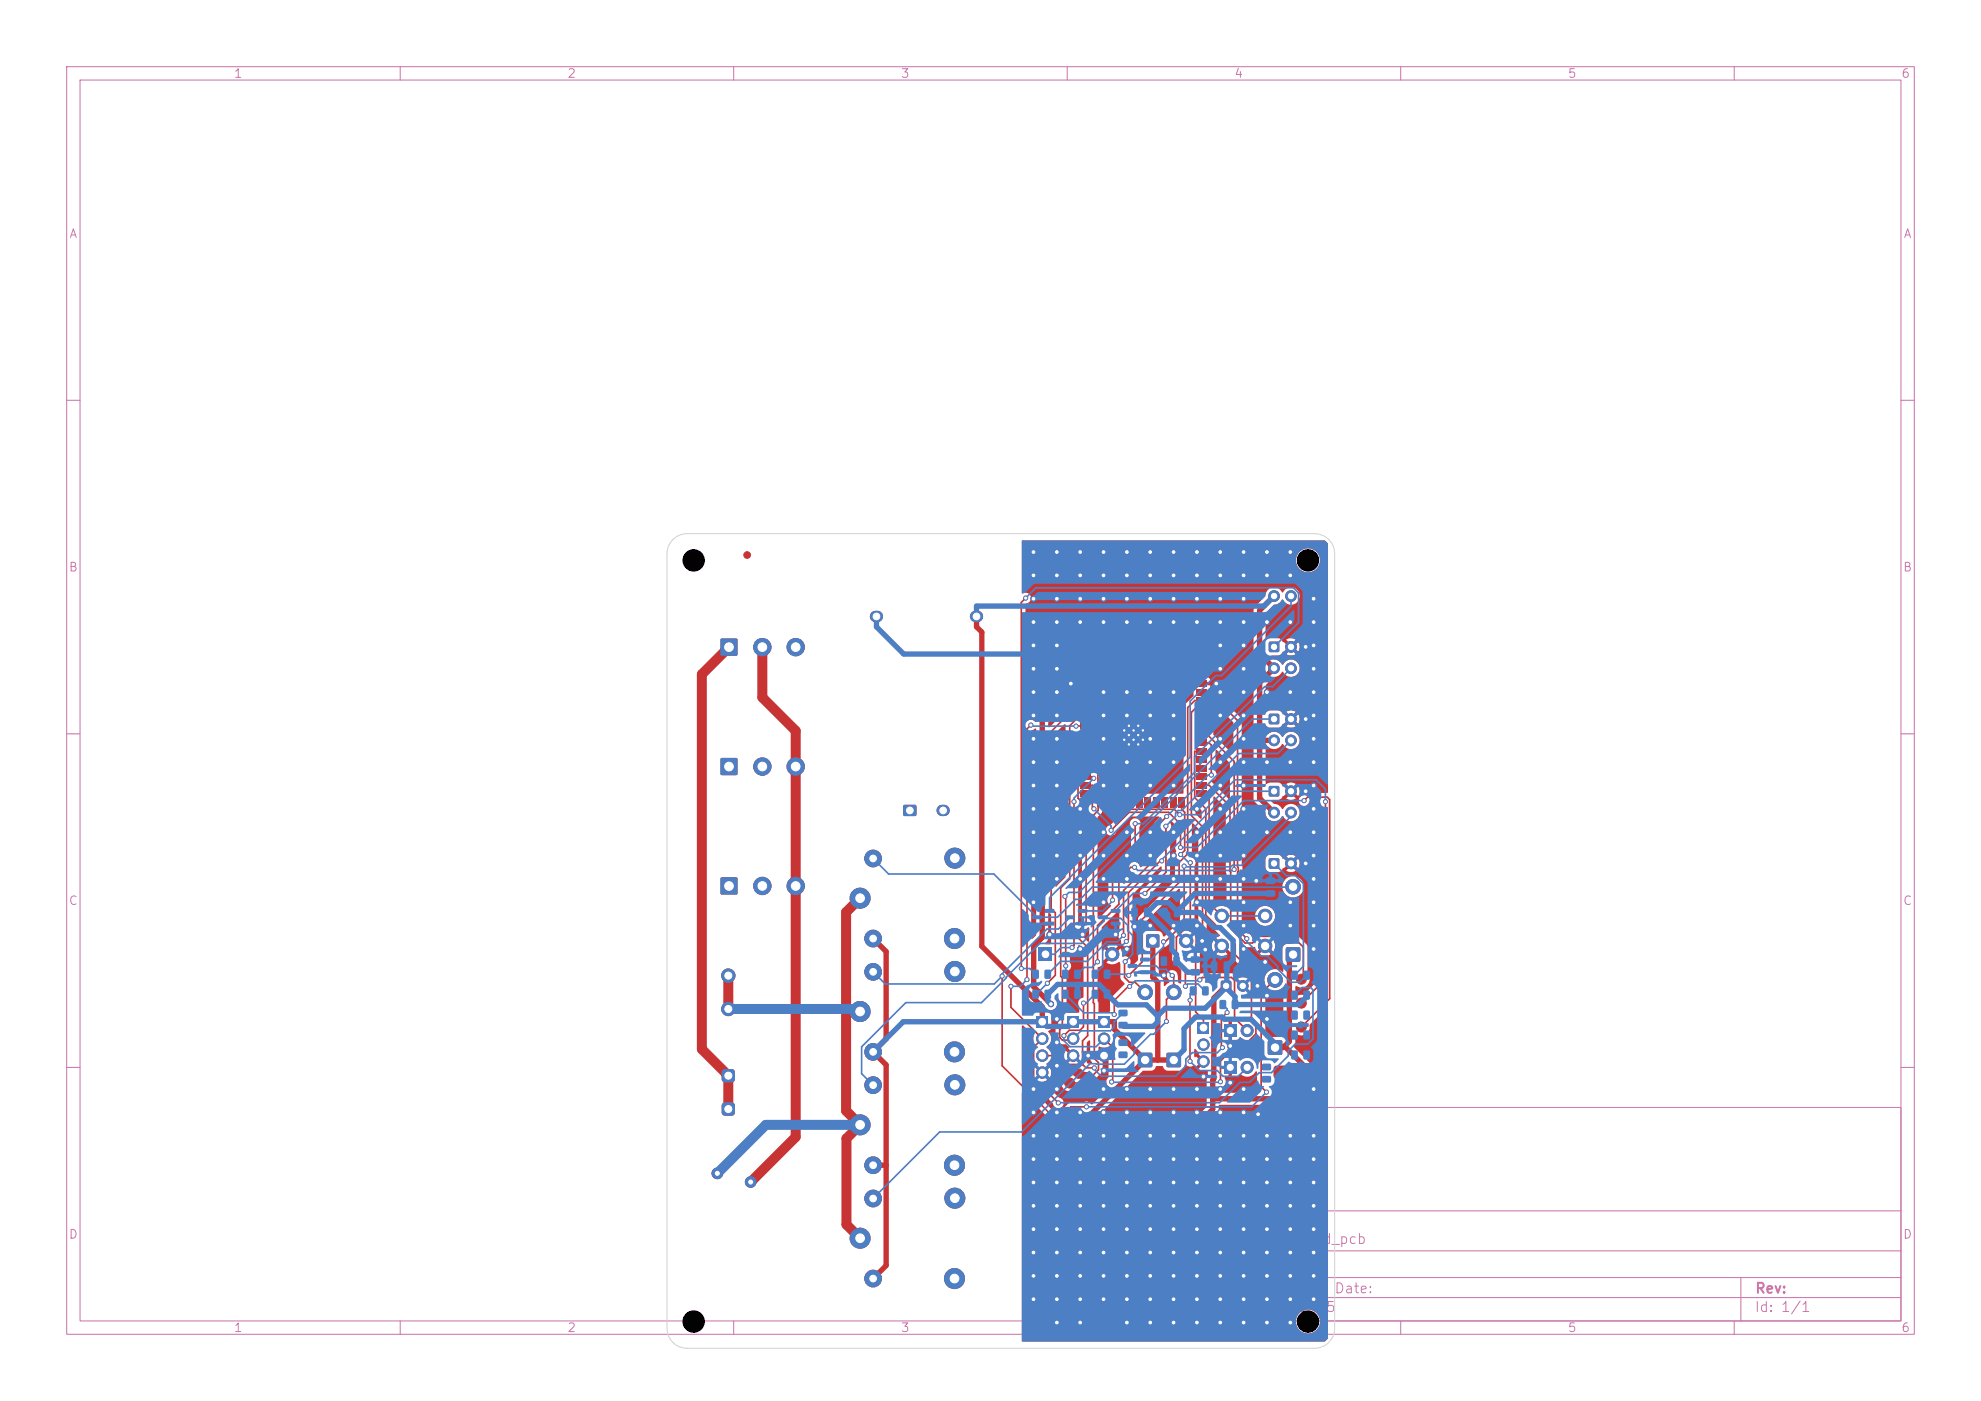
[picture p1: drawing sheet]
<svg xmlns="http://www.w3.org/2000/svg" width="297mm" height="210mm" viewBox="0 0 297 210" stroke-linecap="round" stroke-linejoin="round" font-family="sans-serif">
<defs><g id="words">
<text font-size="2" fill="#c872ab" x="178" y="190.8">Title:</text>
<g font-size="1.5" fill="#c872ab">
<text x="178" y="186.8">File: cv-sent.kicad_pcb</text>
<text x="178" y="197">KiCad E.D.A. 10.0.5</text>
<text x="200" y="194.2">Date:</text>
<text x="263" y="197">Id: 1/1</text>
<text x="263" y="194.2">Rev:</text>
</g>
<g font-size="1.3" fill="#c872ab">
<text x="35" y="12">1</text>
<text x="85" y="12">2</text>
<text x="135" y="12">3</text>
<text x="185" y="12">4</text>
<text x="235" y="12">5</text>
<text x="285" y="12">6</text>
<text x="10.3" y="36">A</text>
<text x="285.3" y="36">A</text>
<text x="10.2" y="86">B</text>
<text x="285.2" y="86">B</text>
<text x="10.2" y="136">C</text>
<text x="285.2" y="136">C</text>
<text x="10.2" y="186">D</text>
<text x="285.2" y="186">D</text>
<text x="35" y="200">1</text>
<text x="85" y="200">2</text>
<text x="135" y="200">3</text>
<text x="185" y="200">4</text>
<text x="235" y="200">5</text>
<text x="285" y="200">6</text>
</g>
</g></defs>
<g fill="none" stroke="#c872ab" stroke-width=".15">
<path d="M10 10h277v190h-277zM12 12h273v186h-273zM60 10v2M110 10v2M160 10v2M210 10v2M260 10v2M10 60h2M285 60h2M10 110h2M285 110h2M10 160h2"/>
<path d="M177 166h108v32h-108zM285 160h2M60 198v2M110 198v2M160 198v2M177 194.5h108M177 191.5h108M177 187.5h108M177 181.5h108M197 191.5v3M210 198v2M260 198v2"/>
<path d="M261 191.5v6.5"/>
</g>
<g fill="#c83434" stroke="#c83434" stroke-width=".15">
<circle cx="129" cy="185.6" r="1.5"/>
<circle cx="130.9" cy="191.7" r="1.25"/>
<circle cx="143.1" cy="191.7" r="1.5"/>
<circle cx="143.2" cy="179.6" r="1.5"/>
<circle cx="130.9" cy="179.7" r="1.25"/>
<circle cx="164.2" cy="197.5" r=".75"/>
</g>
<path d="M108.1 131.6h2.4v2.4h-2.4z" fill="#c83434"/>
<g fill="#c83434" stroke="#c83434" stroke-width=".15">
<circle cx="114.3" cy="132.8" r="1.3"/>
<circle cx="119.3" cy="132.8" r="1.3"/>
</g>
<path d="M183.5 153.6h1.8v1.8h-1.8z" fill="#c83434"/>
<circle cx="187" cy="154.5" r=".9" fill="#c83434" stroke="#c83434" stroke-width=".15"/>
<path d="M170.7 157.9h2v2h-2z" fill="#c83434"/>
<circle cx="171.7" cy="148.7" r="1.1" fill="#c83434" stroke="#c83434" stroke-width=".15"/>
<path d="M108.1 95.8h2.4v2.4h-2.4z" fill="#c83434"/>
<g fill="#c83434" stroke="#c83434" stroke-width=".15">
<circle cx="114.3" cy="97" r="1.3"/>
<circle cx="119.3" cy="97" r="1.3"/>
</g>
<path d="M155.4 152.3h1.7v1.7h-1.7z" fill="#c83434"/>
<g fill="#c83434" stroke="#c83434" stroke-width=".15">
<circle cx="156.3" cy="155.7" r=".85"/>
<circle cx="156.3" cy="158.2" r=".85"/>
<circle cx="156.3" cy="160.8" r=".85"/>
</g>
<path d="M190.1 156h2.1v2.1h-2.1z" fill="#c83434"/>
<circle cx="191.2" cy="146.9" r="1.1" fill="#c83434" stroke="#c83434" stroke-width=".15"/>
<g fill="#c83434">
<path d="M189.9 166.1l1-.1 .3 .2 .1 1.5-.2 .3h-1l-.3-.1v-1.5z"/>
<path d="M192.1 166.2l.3-.2h.9l.2 .2 .1 1.5-.2 .3h-1l-.3-.1z"/>
<path d="M191.1 159.9l.3-.2 3.1 .1 .2 .3v1.4l-.5 .2h-3l-.3-.5v-1.1z"/>
<path d="M194.5 166.1l1-.1 .3 .2 .1 1.5-.2 .3h-1l-.3-.1v-1.5z"/>
<path d="M179.6 153.2h1.7v1.7h-1.7z"/>
</g>
<g fill="#c83434" stroke="#c83434" stroke-width=".15">
<circle cx="180.4" cy="156.6" r=".85"/>
<circle cx="180.4" cy="159.1" r=".85"/>
<circle cx="160.4" cy="162.3" r=".75"/>
<circle cx="107.5" cy="175.9" r=".8"/>
<circle cx="112.5" cy="177.2" r=".8"/>
<circle cx="156.2" cy="197.5" r=".75"/>
</g>
<path d="M155.7 142h2v2h-2z" fill="#c83434"/>
<g fill="#c83434" stroke="#c83434" stroke-width=".15">
<circle cx="166.7" cy="143" r="1"/>
<circle cx="188.1" cy="198.9" r=".5"/>
</g>
<path d="M164.7 152.3h1.7v1.7h-1.7z" fill="#c83434"/>
<g fill="#c83434" stroke="#c83434" stroke-width=".15">
<circle cx="165.5" cy="155.7" r=".85"/>
<circle cx="165.5" cy="158.2" r=".85"/>
</g>
<path d="M190.3 107.1h1.4v1.4h-1.4z" fill="#c83434"/>
<g fill="#c83434" stroke="#c83434" stroke-width=".15">
<circle cx="193.6" cy="107.8" r=".8"/>
<circle cx="193.6" cy="100.2" r=".8"/>
<circle cx="191" cy="100.2" r=".8"/>
</g>
<g fill="#c83434">
<path d="M108.3 165.4l.4-.2 1.1 .1 .2 .1 .2 .3v1.2l-.2 .2-.3 .1h-1.1l-.3-.1-.1-.4v-1.1z"/>
<path d="M108.3 160.4l.4-.2 1.1 .1 .2 .1 .2 .3v1.2l-.2 .2-.3 .1h-1.1l-.3-.1-.1-.4v-1.1z"/>
</g>
<g fill="#c83434" stroke="#c83434" stroke-width=".15">
<circle cx="109.2" cy="151.2" r="1"/>
<circle cx="109.2" cy="146.2" r="1"/>
</g>
<path d="M171.9 140.1h1.9v1.9h-1.9z" fill="#c83434"/>
<g fill="#c83434" stroke="#c83434" stroke-width=".15">
<circle cx="177.8" cy="141" r="1"/>
<circle cx="195.1" cy="150.4" r=".75"/>
<circle cx="195.1" cy="154" r=".75"/>
<circle cx="183.2" cy="137.3" r="1"/>
<circle cx="189.7" cy="137.3" r="1"/>
<circle cx="183.2" cy="141.8" r="1"/>
<circle cx="189.7" cy="141.8" r="1"/>
</g>
<path d="M174.9 157.9h2.1v2h-2.1z" fill="#c83434"/>
<circle cx="176" cy="148.7" r="1.1" fill="#c83434" stroke="#c83434" stroke-width=".15"/>
<path d="M135.5 120.7h1.8v1.6h-1.8z" fill="#c83434"/>
<path d="M131.3 92.4h.3M146.3 92.4h.3M141.3 121.5h.3" fill="none" stroke="#c83434" stroke-width="1.7"/>
<g fill="#c83434">
<path d="M161.9 102h1.5v.9h-1.5z"/>
<path d="M161.9 103.3h1.5v.9h-1.5z"/>
<path d="M161.9 104.6h1.5v.9h-1.5z"/>
<path d="M161.9 105.8h1.5v.9h-1.5z"/>
<path d="M161.9 107.1h1.5v.9h-1.5z"/>
<path d="M161.9 108.4h1.5v.9h-1.5z"/>
<path d="M161.9 109.6h1.5v.9h-1.5z"/>
<path d="M161.9 110.9h1.5v.9h-1.5z"/>
<path d="M161.9 112.2h1.5v.9h-1.5z"/>
<path d="M161.9 113.5h1.5v.9h-1.5z"/>
<path d="M161.9 114.7h1.5v.9h-1.5z"/>
<path d="M161.9 116h1.5v.9h-1.5z"/>
<path d="M161.9 117.3h1.5v.9h-1.5z"/>
<path d="M161.9 118.5h1.5v.9h-1.5z"/>
<path d="M165.3 119.5h.9v1.5h-.9z"/>
<path d="M166.6 119.5h.9v1.5h-.9z"/>
<path d="M167.8 119.5h.9v1.5h-.9z"/>
<path d="M169.1 119.5h.9v1.5h-.9z"/>
<path d="M170.4 119.5h.9v1.5h-.9z"/>
<path d="M171.6 119.5h.9v1.5h-.9z"/>
<path d="M172.9 119.5h.9v1.5h-.9z"/>
<path d="M174.2 119.5h.9v1.5h-.9z"/>
<path d="M175.4 119.5h.9v1.5h-.9z"/>
<path d="M176.7 119.5h.9v1.5h-.9z"/>
<path d="M179.4 118.5h1.5v.9h-1.5z"/>
<path d="M179.4 117.3h1.5v.9h-1.5z"/>
<path d="M179.4 116h1.5v.9h-1.5z"/>
<path d="M179.4 114.7h1.5v.9h-1.5z"/>
<path d="M179.4 113.5h1.5v.9h-1.5z"/>
<path d="M179.4 112.2h1.5v.9h-1.5z"/>
<path d="M179.4 110.9h1.5v.9h-1.5z"/>
<path d="M179.4 109.6h1.5v.9h-1.5z"/>
<path d="M179.4 108.4h1.5v.9h-1.5z"/>
<path d="M179.4 107.1h1.5v.9h-1.5z"/>
<path d="M179.4 105.8h1.5v.9h-1.5z"/>
<path d="M179.4 104.6h1.5v.9h-1.5z"/>
<path d="M179.4 103.3h1.5v.9h-1.5z"/>
<path d="M179.4 102h1.5v.9h-1.5z"/>
<path d="M168.1 108.3h.9v.9h-.9z"/>
</g>
<circle cx="168.5" cy="109.5" r=".3" fill="#c83434" stroke="#c83434" stroke-width=".15"/>
<path d="M168.1 109.7h.9v.9h-.9z" fill="#c83434"/>
<circle cx="168.5" cy="110.9" r=".3" fill="#c83434" stroke="#c83434" stroke-width=".15"/>
<path d="M168.1 111.1h.9v.9h-.9z" fill="#c83434"/>
<g fill="#c83434" stroke="#c83434" stroke-width=".15">
<circle cx="169.2" cy="108.8" r=".3"/>
<circle cx="169.2" cy="110.2" r=".3"/>
<circle cx="169.2" cy="111.6" r=".3"/>
</g>
<path d="M169.5 108.3h.9v.9h-.9z" fill="#c83434"/>
<circle cx="169.9" cy="109.5" r=".3" fill="#c83434" stroke="#c83434" stroke-width=".15"/>
<path d="M169.5 109.7h.9v.9h-.9z" fill="#c83434"/>
<circle cx="169.9" cy="110.9" r=".3" fill="#c83434" stroke="#c83434" stroke-width=".15"/>
<path d="M169.5 111.1h.9v.9h-.9z" fill="#c83434"/>
<g fill="#c83434" stroke="#c83434" stroke-width=".15">
<circle cx="170.6" cy="108.8" r=".3"/>
<circle cx="170.6" cy="110.2" r=".3"/>
<circle cx="170.6" cy="111.6" r=".3"/>
</g>
<path d="M170.9 108.3h.9v.9h-.9z" fill="#c83434"/>
<circle cx="171.3" cy="109.5" r=".3" fill="#c83434" stroke="#c83434" stroke-width=".15"/>
<path d="M170.9 109.7h.9v.9h-.9z" fill="#c83434"/>
<circle cx="171.3" cy="110.9" r=".3" fill="#c83434" stroke="#c83434" stroke-width=".15"/>
<g fill="#c83434">
<path d="M170.9 111.1h.9v.9h-.9z"/>
<path d="M190.3 96.2h1.4v1.5h-1.4z"/>
</g>
<g fill="#c83434" stroke="#c83434" stroke-width=".15">
<circle cx="193.6" cy="97" r=".8"/>
<circle cx="193.6" cy="89.3" r=".8"/>
<circle cx="191" cy="89.3" r=".8"/>
</g>
<path d="M183.1 147.1h1.4v1.4h-1.4z" fill="#c83434"/>
<g fill="#c83434" stroke="#c83434" stroke-width=".15">
<circle cx="186.3" cy="147.8" r=".8"/>
<circle cx="129" cy="151.6" r="1.5"/>
<circle cx="130.9" cy="157.7" r="1.25"/>
<circle cx="143.1" cy="157.7" r="1.5"/>
<circle cx="143.2" cy="145.6" r="1.5"/>
<circle cx="130.9" cy="145.7" r="1.25"/>
</g>
<path d="M190.3 117.9h1.4v1.4h-1.4z" fill="#c83434"/>
<g fill="#c83434" stroke="#c83434" stroke-width=".15">
<circle cx="193.6" cy="118.6" r=".8"/>
<circle cx="193.6" cy="111" r=".8"/>
<circle cx="191" cy="111" r=".8"/>
<circle cx="129" cy="134.6" r="1.5"/>
<circle cx="130.9" cy="140.7" r="1.25"/>
<circle cx="143.1" cy="140.7" r="1.5"/>
<circle cx="143.2" cy="128.6" r="1.5"/>
<circle cx="130.9" cy="128.7" r="1.25"/>
<circle cx="112" cy="83.2" r=".5"/>
</g>
<path d="M160 152.3h1.7v1.7h-1.7z" fill="#c83434"/>
<g fill="#c83434" stroke="#c83434" stroke-width=".15">
<circle cx="160.9" cy="155.7" r=".85"/>
<circle cx="160.9" cy="158.2" r=".85"/>
</g>
<path d="M192.8 142.1h2.1v2h-2.1z" fill="#c83434"/>
<circle cx="193.9" cy="132.9" r="1.1" fill="#c83434" stroke="#c83434" stroke-width=".15"/>
<path d="M183.5 159.1h1.8v1.8h-1.8z" fill="#c83434"/>
<circle cx="187" cy="160" r=".9" fill="#c83434" stroke="#c83434" stroke-width=".15"/>
<path d="M190.3 128.7h1.4v1.5h-1.4z" fill="#c83434"/>
<g fill="#c83434" stroke="#c83434" stroke-width=".15">
<circle cx="193.6" cy="129.4" r=".8"/>
<circle cx="193.6" cy="121.8" r=".8"/>
<circle cx="191" cy="121.8" r=".8"/>
<circle cx="129" cy="168.6" r="1.5"/>
<circle cx="130.9" cy="174.7" r="1.25"/>
<circle cx="143.1" cy="174.7" r="1.5"/>
<circle cx="143.2" cy="162.6" r="1.5"/>
<circle cx="130.9" cy="162.7" r="1.25"/>
<circle cx="195.1" cy="146.8" r=".75"/>
</g>
<path d="M108.1 113.7h2.4v2.4h-2.4z" fill="#c83434"/>
<g fill="#c83434" stroke="#c83434" stroke-width=".15">
<circle cx="114.3" cy="114.9" r="1.3"/>
<circle cx="119.3" cy="114.9" r="1.3"/>
<circle cx="160.2" cy="197.5" r=".75"/>
<circle cx="175.7" cy="146.2" r=".3"/>
<circle cx="174.9" cy="153.1" r=".3"/>
<circle cx="165.4" cy="114.2" r=".4"/>
<circle cx="165.5" cy="160.5" r=".4"/>
<circle cx="161.9" cy="131.8" r=".4"/>
<circle cx="172.4" cy="166.7" r=".4"/>
<circle cx="172.4" cy="194.8" r=".4"/>
<circle cx="188.5" cy="147.8" r=".4"/>
<circle cx="158.4" cy="187.8" r=".4"/>
<circle cx="182.9" cy="187.8" r=".4"/>
<circle cx="186.4" cy="198.3" r=".4"/>
<circle cx="161.9" cy="184.3" r=".4"/>
<circle cx="186.4" cy="135.3" r=".4"/>
<circle cx="158.4" cy="96.8" r=".4"/>
<circle cx="196.9" cy="89.8" r=".4"/>
<circle cx="158.4" cy="156.3" r=".4"/>
<circle cx="196.9" cy="138.8" r=".4"/>
<circle cx="161.9" cy="166.7" r=".4"/>
<circle cx="158.4" cy="103.8" r=".4"/>
<circle cx="193.4" cy="124.8" r=".4"/>
<circle cx="160.5" cy="102.5" r=".4"/>
<circle cx="182.9" cy="128.2" r=".4"/>
<circle cx="168.9" cy="166.7" r=".4"/>
<circle cx="172.4" cy="93.3" r=".4"/>
<circle cx="154.9" cy="114.2" r=".4"/>
<circle cx="179.4" cy="184.3" r=".4"/>
<circle cx="175.9" cy="177.3" r=".4"/>
<circle cx="175.9" cy="128.2" r=".4"/>
<circle cx="158.4" cy="100.2" r=".4"/>
<circle cx="158.4" cy="173.7" r=".4"/>
<circle cx="189.9" cy="152.8" r=".4"/>
<circle cx="175.9" cy="163.3" r=".4"/>
<circle cx="186.4" cy="114.2" r=".4"/>
<circle cx="154.9" cy="187.8" r=".4"/>
<circle cx="193.4" cy="86.3" r=".4"/>
<circle cx="193.4" cy="138.8" r=".4"/>
<circle cx="172.4" cy="89.8" r=".4"/>
<circle cx="168.9" cy="191.3" r=".4"/>
<circle cx="179.4" cy="166.7" r=".4"/>
<circle cx="154.9" cy="128.2" r=".4"/>
<circle cx="172.4" cy="180.7" r=".4"/>
<circle cx="158.4" cy="166.7" r=".4"/>
<circle cx="186.4" cy="82.8" r=".4"/>
<circle cx="161.9" cy="82.8" r=".4"/>
<circle cx="158.4" cy="152.8" r=".4"/>
<circle cx="182.3" cy="102.5" r=".4"/>
<circle cx="196.9" cy="170.3" r=".4"/>
<circle cx="154.9" cy="184.3" r=".4"/>
<circle cx="196.9" cy="117.7" r=".4"/>
<circle cx="158.4" cy="170.3" r=".4"/>
<circle cx="189.9" cy="114.2" r=".4"/>
<circle cx="172.4" cy="138.8" r=".4"/>
<circle cx="186.4" cy="100.2" r=".4"/>
<circle cx="182.9" cy="103.8" r=".4"/>
<circle cx="182.9" cy="170.3" r=".4"/>
<circle cx="196.9" cy="100.2" r=".4"/>
<circle cx="182.9" cy="114.2" r=".4"/>
<circle cx="172.4" cy="117.7" r=".4"/>
<circle cx="168.9" cy="142.3" r=".4"/>
<circle cx="196.9" cy="96.8" r=".4"/>
<circle cx="196.9" cy="128.2" r=".4"/>
<circle cx="179.4" cy="173.7" r=".4"/>
<circle cx="186.4" cy="117.7" r=".4"/>
<circle cx="182.9" cy="110.8" r=".4"/>
<circle cx="180.4" cy="161.4" r=".4"/>
<circle cx="154.9" cy="86.3" r=".4"/>
<circle cx="186.4" cy="173.7" r=".4"/>
<circle cx="193.4" cy="177.3" r=".4"/>
<circle cx="182.9" cy="173.7" r=".4"/>
<circle cx="165.4" cy="86.3" r=".4"/>
<circle cx="165.4" cy="103.8" r=".4"/>
<circle cx="158.4" cy="114.2" r=".4"/>
<circle cx="193.4" cy="114.2" r=".4"/>
<circle cx="179.4" cy="124.8" r=".4"/>
<circle cx="168.9" cy="163.3" r=".4"/>
<circle cx="158.4" cy="198.3" r=".4"/>
<circle cx="172.4" cy="131.8" r=".4"/>
<circle cx="154.9" cy="177.3" r=".4"/>
<circle cx="193.4" cy="173.7" r=".4"/>
<circle cx="175.9" cy="166.7" r=".4"/>
<circle cx="168.9" cy="107.2" r=".4"/>
<circle cx="165.4" cy="124.8" r=".4"/>
<circle cx="165.4" cy="89.8" r=".4"/>
<circle cx="158.4" cy="131.8" r=".4"/>
<circle cx="182.9" cy="131.8" r=".4"/>
<circle cx="186.4" cy="138.8" r=".4"/>
<circle cx="158.4" cy="159.8" r=".4"/>
<circle cx="161.9" cy="142.3" r=".4"/>
<circle cx="161.9" cy="187.8" r=".4"/>
<circle cx="154.9" cy="100.2" r=".4"/>
<circle cx="172.4" cy="82.8" r=".4"/>
<circle cx="175.9" cy="187.8" r=".4"/>
<circle cx="196.9" cy="103.8" r=".4"/>
<circle cx="189.9" cy="86.3" r=".4"/>
<circle cx="165.4" cy="173.7" r=".4"/>
<circle cx="196.9" cy="107.2" r=".4"/>
<circle cx="196.9" cy="93.3" r=".4"/>
<circle cx="175.9" cy="170.3" r=".4"/>
<circle cx="182.9" cy="107.2" r=".4"/>
<circle cx="172.4" cy="177.3" r=".4"/>
<circle cx="180.2" cy="141" r=".4"/>
<circle cx="161.9" cy="180.7" r=".4"/>
<circle cx="179.4" cy="131.8" r=".4"/>
<circle cx="168.9" cy="103.8" r=".4"/>
<circle cx="162.3" cy="140.1" r=".4"/>
<circle cx="168.9" cy="177.3" r=".4"/>
<circle cx="168.9" cy="187.8" r=".4"/>
<circle cx="158.4" cy="107.2" r=".4"/>
<circle cx="182.9" cy="100.2" r=".4"/>
<circle cx="154.9" cy="89.8" r=".4"/>
<circle cx="186.4" cy="166.7" r=".4"/>
<circle cx="189.9" cy="198.3" r=".4"/>
<circle cx="158.4" cy="117.7" r=".4"/>
<circle cx="154.9" cy="117.7" r=".4"/>
<circle cx="158.4" cy="180.7" r=".4"/>
<circle cx="168.9" cy="93.3" r=".4"/>
<circle cx="186.4" cy="180.7" r=".4"/>
<circle cx="179.4" cy="163.3" r=".4"/>
<circle cx="182.9" cy="177.3" r=".4"/>
<circle cx="158.4" cy="184.3" r=".4"/>
<circle cx="175.9" cy="198.3" r=".4"/>
<circle cx="182.9" cy="166.7" r=".4"/>
<circle cx="196.9" cy="187.8" r=".4"/>
<circle cx="193.4" cy="198.3" r=".4"/>
<circle cx="189.9" cy="180.7" r=".4"/>
<circle cx="196.9" cy="110.8" r=".4"/>
<circle cx="196.9" cy="191.3" r=".4"/>
<circle cx="193.4" cy="82.8" r=".4"/>
<circle cx="172.4" cy="107.2" r=".4"/>
<circle cx="161.9" cy="198.3" r=".4"/>
<circle cx="154.9" cy="191.3" r=".4"/>
<circle cx="175.9" cy="180.7" r=".4"/>
<circle cx="182.9" cy="86.3" r=".4"/>
<circle cx="182.9" cy="163.3" r=".4"/>
<circle cx="189.9" cy="184.3" r=".4"/>
<circle cx="154.9" cy="163.3" r=".4"/>
<circle cx="165.4" cy="163.3" r=".4"/>
<circle cx="165.4" cy="180.7" r=".4"/>
<circle cx="172.4" cy="173.7" r=".4"/>
<circle cx="186.4" cy="184.3" r=".4"/>
<circle cx="188.3" cy="132" r=".4"/>
<circle cx="161.9" cy="86.3" r=".4"/>
<circle cx="186.4" cy="187.8" r=".4"/>
<circle cx="195.8" cy="118.6" r=".4"/>
<circle cx="179.4" cy="82.8" r=".4"/>
<circle cx="172.4" cy="170.3" r=".4"/>
<circle cx="154.9" cy="180.7" r=".4"/>
<circle cx="196.9" cy="121.2" r=".4"/>
<circle cx="158.4" cy="121.2" r=".4"/>
<circle cx="186.4" cy="96.8" r=".4"/>
<circle cx="175.9" cy="117.7" r=".4"/>
<circle cx="161.9" cy="121.2" r=".4"/>
<circle cx="161.9" cy="173.7" r=".4"/>
<circle cx="172.4" cy="187.8" r=".4"/>
<circle cx="168.9" cy="173.7" r=".4"/>
<circle cx="193.4" cy="135.3" r=".4"/>
<circle cx="189.9" cy="191.3" r=".4"/>
<circle cx="172.4" cy="191.3" r=".4"/>
<circle cx="186.4" cy="194.8" r=".4"/>
<circle cx="165.4" cy="166.7" r=".4"/>
<circle cx="154.9" cy="166.7" r=".4"/>
<circle cx="189.9" cy="149.2" r=".4"/>
<circle cx="182.9" cy="180.7" r=".4"/>
<circle cx="179.4" cy="121.2" r=".4"/>
<circle cx="158.4" cy="163.3" r=".4"/>
<circle cx="186.4" cy="142.3" r=".4"/>
<circle cx="168.9" cy="128.2" r=".4"/>
<circle cx="172.4" cy="103.8" r=".4"/>
<circle cx="189.9" cy="103.8" r=".4"/>
<circle cx="175.9" cy="103.8" r=".4"/>
<circle cx="186.4" cy="103.8" r=".4"/>
<circle cx="154.9" cy="131.8" r=".4"/>
<circle cx="165.4" cy="128.2" r=".4"/>
<circle cx="165.4" cy="117.7" r=".4"/>
<circle cx="154.9" cy="110.8" r=".4"/>
<circle cx="168.9" cy="86.3" r=".4"/>
<circle cx="182.9" cy="96.8" r=".4"/>
<circle cx="168.9" cy="89.8" r=".4"/>
<circle cx="158.4" cy="194.8" r=".4"/>
<circle cx="175.9" cy="82.8" r=".4"/>
<circle cx="188.6" cy="167" r=".4"/>
<circle cx="189.9" cy="82.8" r=".4"/>
<circle cx="189.9" cy="170.3" r=".4"/>
<circle cx="189.9" cy="177.3" r=".4"/>
<circle cx="186.4" cy="191.3" r=".4"/>
<circle cx="154.9" cy="96.8" r=".4"/>
<circle cx="186.4" cy="107.2" r=".4"/>
<circle cx="186.4" cy="86.3" r=".4"/>
<circle cx="174.5" cy="146.2" r=".4"/>
<circle cx="193.4" cy="191.3" r=".4"/>
<circle cx="172.4" cy="198.3" r=".4"/>
<circle cx="158.4" cy="82.8" r=".4"/>
<circle cx="158.4" cy="86.3" r=".4"/>
<circle cx="165.4" cy="82.8" r=".4"/>
<circle cx="167.3" cy="140.1" r=".4"/>
<circle cx="154.9" cy="170.3" r=".4"/>
<circle cx="165.4" cy="184.3" r=".4"/>
<circle cx="161.9" cy="170.3" r=".4"/>
<circle cx="186.4" cy="128.2" r=".4"/>
<circle cx="196.9" cy="114.2" r=".4"/>
<circle cx="175.9" cy="131.8" r=".4"/>
<circle cx="157.4" cy="140.1" r=".4"/>
<circle cx="168.9" cy="180.7" r=".4"/>
<circle cx="189.9" cy="187.8" r=".4"/>
<circle cx="165.4" cy="177.3" r=".4"/>
<circle cx="161.9" cy="194.8" r=".4"/>
<circle cx="175.9" cy="194.8" r=".4"/>
<circle cx="161.9" cy="89.8" r=".4"/>
<circle cx="172.4" cy="110.8" r=".4"/>
<circle cx="154.9" cy="124.8" r=".4"/>
<circle cx="158.4" cy="124.8" r=".4"/>
<circle cx="189.9" cy="124.8" r=".4"/>
<circle cx="182.9" cy="82.8" r=".4"/>
<circle cx="161.9" cy="93.3" r=".4"/>
<circle cx="175.9" cy="184.3" r=".4"/>
<circle cx="182.9" cy="89.8" r=".4"/>
<circle cx="168.9" cy="198.3" r=".4"/>
<circle cx="154.9" cy="173.7" r=".4"/>
<circle cx="175.9" cy="110.8" r=".4"/>
<circle cx="154.9" cy="194.8" r=".4"/>
<circle cx="172.4" cy="163.3" r=".4"/>
<circle cx="179.4" cy="198.3" r=".4"/>
<circle cx="186.4" cy="170.3" r=".4"/>
<circle cx="179.4" cy="86.3" r=".4"/>
<circle cx="179.4" cy="89.8" r=".4"/>
<circle cx="175.9" cy="124.8" r=".4"/>
<circle cx="179.4" cy="135.3" r=".4"/>
<circle cx="165.4" cy="194.8" r=".4"/>
<circle cx="182.9" cy="117.7" r=".4"/>
<circle cx="189.9" cy="173.7" r=".4"/>
<circle cx="168.9" cy="194.8" r=".4"/>
<circle cx="161.9" cy="177.3" r=".4"/>
<circle cx="175.9" cy="86.3" r=".4"/>
<circle cx="165.4" cy="187.8" r=".4"/>
<circle cx="182.9" cy="198.3" r=".4"/>
<circle cx="193.4" cy="103.8" r=".4"/>
<circle cx="172.4" cy="114.2" r=".4"/>
<circle cx="161.9" cy="128.2" r=".4"/>
<circle cx="196.9" cy="177.3" r=".4"/>
<circle cx="168.9" cy="184.3" r=".4"/>
<circle cx="179.4" cy="187.8" r=".4"/>
<circle cx="165.4" cy="135.3" r=".4"/>
<circle cx="179.4" cy="128.2" r=".4"/>
<circle cx="154.9" cy="135.3" r=".4"/>
<circle cx="179.4" cy="191.3" r=".4"/>
<circle cx="196.9" cy="184.3" r=".4"/>
<circle cx="165.4" cy="191.3" r=".4"/>
<circle cx="172.4" cy="124.8" r=".4"/>
<circle cx="195.8" cy="97" r=".4"/>
<circle cx="193.4" cy="194.8" r=".4"/>
<circle cx="193.4" cy="180.7" r=".4"/>
<circle cx="154.9" cy="93.3" r=".4"/>
<circle cx="179.4" cy="177.3" r=".4"/>
<circle cx="182.9" cy="191.3" r=".4"/>
<circle cx="179.4" cy="138.8" r=".4"/>
<circle cx="195.8" cy="129.4" r=".4"/>
<circle cx="179.4" cy="180.7" r=".4"/>
<circle cx="182.9" cy="124.8" r=".4"/>
<circle cx="175.9" cy="191.3" r=".4"/>
<circle cx="168.9" cy="114.2" r=".4"/>
<circle cx="158.4" cy="128.2" r=".4"/>
<circle cx="196.9" cy="194.8" r=".4"/>
<circle cx="186.4" cy="121.2" r=".4"/>
<circle cx="182.9" cy="184.3" r=".4"/>
<circle cx="170.1" cy="138.9" r=".4"/>
<circle cx="165.4" cy="131.8" r=".4"/>
<circle cx="158.4" cy="191.3" r=".4"/>
<circle cx="154.9" cy="82.8" r=".4"/>
<circle cx="158.4" cy="93.3" r=".4"/>
<circle cx="165.4" cy="110.8" r=".4"/>
<circle cx="175.9" cy="138.8" r=".4"/>
<circle cx="168.9" cy="131.8" r=".4"/>
<circle cx="186.4" cy="89.8" r=".4"/>
<circle cx="184.4" cy="162.3" r=".4"/>
<circle cx="193.4" cy="93.3" r=".4"/>
<circle cx="172.4" cy="86.3" r=".4"/>
<circle cx="163.1" cy="158.2" r=".4"/>
<circle cx="154.9" cy="121.2" r=".4"/>
<circle cx="186.4" cy="110.8" r=".4"/>
<circle cx="175.9" cy="89.8" r=".4"/>
<circle cx="175.9" cy="107.2" r=".4"/>
<circle cx="168.9" cy="124.8" r=".4"/>
<circle cx="196.9" cy="124.8" r=".4"/>
<circle cx="158.4" cy="110.8" r=".4"/>
<circle cx="193.4" cy="184.3" r=".4"/>
<circle cx="182.9" cy="121.2" r=".4"/>
<circle cx="196.9" cy="142.3" r=".4"/>
<circle cx="168.9" cy="117.7" r=".4"/>
<circle cx="184.4" cy="156.8" r=".4"/>
<circle cx="168.9" cy="82.8" r=".4"/>
<circle cx="186.4" cy="177.3" r=".4"/>
<circle cx="165.4" cy="170.3" r=".4"/>
<circle cx="168.9" cy="170.3" r=".4"/>
<circle cx="165.4" cy="107.2" r=".4"/>
<circle cx="172.4" cy="184.3" r=".4"/>
<circle cx="196.9" cy="131.8" r=".4"/>
<circle cx="182.9" cy="93.3" r=".4"/>
<circle cx="154.9" cy="103.8" r=".4"/>
<circle cx="179.4" cy="93.3" r=".4"/>
<circle cx="196.9" cy="135.3" r=".4"/>
<circle cx="189.7" cy="144.2" r=".4"/>
<circle cx="193.4" cy="170.3" r=".4"/>
<circle cx="154.9" cy="107.2" r=".4"/>
<circle cx="158.4" cy="177.3" r=".4"/>
<circle cx="195.8" cy="107.8" r=".4"/>
<circle cx="186.4" cy="93.3" r=".4"/>
<circle cx="165.4" cy="93.3" r=".4"/>
<circle cx="158.4" cy="89.8" r=".4"/>
<circle cx="175.9" cy="93.3" r=".4"/>
<circle cx="186.4" cy="124.8" r=".4"/>
<circle cx="180.7" cy="142.4" r=".4"/>
<circle cx="172.4" cy="128.2" r=".4"/>
<circle cx="196.9" cy="163.3" r=".4"/>
<circle cx="175.9" cy="114.2" r=".4"/>
<circle cx="186.4" cy="131.8" r=".4"/>
<circle cx="175.9" cy="173.7" r=".4"/>
<circle cx="196.9" cy="180.7" r=".4"/>
<circle cx="193.4" cy="187.8" r=".4"/>
<circle cx="189.9" cy="194.8" r=".4"/>
<circle cx="182.9" cy="194.8" r=".4"/>
<circle cx="189.9" cy="93.3" r=".4"/>
<circle cx="186.4" cy="163.3" r=".4"/>
<circle cx="179.4" cy="170.3" r=".4"/>
<circle cx="179.4" cy="194.8" r=".4"/>
<circle cx="161.9" cy="124.8" r=".4"/>
<circle cx="161.9" cy="191.3" r=".4"/>
<circle cx="196.9" cy="173.7" r=".4"/>
<circle cx="169.4" cy="147.9" r=".3"/>
<circle cx="179.9" cy="146.9" r=".3"/>
<circle cx="167" cy="152.1" r=".3"/>
<circle cx="168.7" cy="144.1" r=".3"/>
<circle cx="161.3" cy="108.8" r=".3"/>
<circle cx="151.6" cy="147.8" r=".3"/>
<circle cx="154.6" cy="108.7" r=".3"/>
<circle cx="158.7" cy="165.3" r=".3"/>
<circle cx="154" cy="146.8" r=".3"/>
<circle cx="183.3" cy="157" r=".3"/>
<circle cx="164.1" cy="160.1" r=".3"/>
<circle cx="184" cy="151.8" r=".3"/>
<circle cx="189.9" cy="163.7" r=".3"/>
<circle cx="162.9" cy="165.9" r=".3"/>
<circle cx="150.2" cy="146.3" r=".3"/>
<circle cx="157.6" cy="150.5" r=".4"/>
<circle cx="160.7" cy="142" r=".3"/>
<circle cx="164" cy="116.7" r=".3"/>
<circle cx="161" cy="120.2" r=".3"/>
<circle cx="166.7" cy="162.2" r=".3"/>
<circle cx="162.4" cy="150.4" r=".3"/>
<circle cx="159.5" cy="155.2" r=".3"/>
<circle cx="183" cy="162.2" r=".3"/>
<circle cx="159.8" cy="144.8" r=".3"/>
<circle cx="159.7" cy="134.4" r=".3"/>
<circle cx="170.2" cy="123.5" r=".3"/>
<circle cx="166.8" cy="134.9" r=".3"/>
<circle cx="198.7" cy="120.2" r=".3"/>
<circle cx="176.9" cy="122.1" r=".3"/>
<circle cx="164" cy="121.2" r=".3"/>
<circle cx="177" cy="127" r=".3"/>
<circle cx="166.6" cy="124.5" r=".3"/>
<circle cx="195.5" cy="120" r=".3"/>
<circle cx="157" cy="147.4" r=".3"/>
<circle cx="177.7" cy="147.8" r=".3"/>
<circle cx="178.5" cy="129.3" r=".3"/>
<circle cx="177" cy="128.1" r=".3"/>
<circle cx="181.6" cy="116.2" r=".3"/>
<circle cx="174.9" cy="122.4" r=".3"/>
<circle cx="168.5" cy="140.2" r=".3"/>
<circle cx="185" cy="130.3" r=".3"/>
<circle cx="170.1" cy="130" r=".3"/>
<circle cx="164.5" cy="144.2" r=".3"/>
<circle cx="169.2" cy="146.2" r=".3"/>
<circle cx="186.9" cy="140.7" r=".3"/>
<circle cx="153.8" cy="89.6" r=".3"/>
<circle cx="153.1" cy="145.2" r=".3"/>
<circle cx="168.9" cy="141.1" r=".3"/>
<circle cx="174.2" cy="129" r=".3"/>
<circle cx="174.8" cy="123.8" r=".3"/>
<circle cx="171.7" cy="133.9" r=".3"/>
<circle cx="178.4" cy="149.9" r=".3"/>
<circle cx="178.4" cy="159.1" r=".3"/>
<circle cx="177.5" cy="129.8" r=".3"/>
<circle cx="174.4" cy="141.2" r=".3"/>
</g>
<path d="M109.3 97l-4.1 4.1v56.2l4 3.9v5M114.3 97v7.6l5 5v60.8l-6.8 6.8M129 134.6l-2.1 2.1v29.8l2.1 2.1-2.1 2.1v12.9l2.1 2M109.2 146.2v5M126.9 151.6h2.1" fill="none" stroke="#c83434" stroke-width="1.5"/>
<g fill="none" stroke="#c83434" stroke-width=".8">
<path d="M146.4 92.4v1.6l.8 .7v47.2l9.1 9v2.3M191 89.3l-2.2 2.2v6.5l2.2 2.2-2.2 2.1v17.3l2.2 2.2M162.7 103.7h-2.3l-4.1 4.1v32.7l-1.3 1.3v6.1l2.6 2.6M188.8 111h2.2M130.9 140.7l2 1.9v13.1l-2 2 2 1.9v30.1l-2 2M165.5 153.2h1.6v1.1l4.6 4.6M171.7 158.9h4.3M171.7 158.9l-15.5 15.5v23.1M172.8 141v5.5l.8 .7v11.7M183.8 147.8l-1.8 1.8v12.1l-.2 .2v4.4l-7 7v3.5l-14.6 14.6v6.1M192.6 156.8l2.9 2.9v6.9l-.4 .4M193.9 143.1l-.6 .5v12.5l-.9 .9h-1.2"/>
<path d="M130.9 174.7h2M192.8 163.4l-1.3 1.3h-9.7M192.8 160.7v6.3"/>
</g>
<g fill="none" stroke="#c83434" stroke-width=".25">
<path d="M153.8 89.6l-.7 .7v54.9M154.6 108.7l-.6 .6v37.5M162.7 108.8h-1.4M162.7 110.1h-1.1v9.6l1.2 1.2v17.5l-1.3 1.3v.7l1.6 1.6v13.3l-.8 .7v3.6M162.7 105h-1.1v.6l-4 4.1v26.5l.6 .6v9.4l-1.2 1.2M162.7 112.6h1.1l.8 .9v8l-.7 .7v28.1l.2 .2v8.2l.6 .6v1.1l-2 1.9h-2.3M162.7 116.4h1.1l.2 .3M162.7 117.7h1.1v3.3l.2 .2M162.7 107.6h-1.1l-1.2 1.2v22.9l-1.4 1.4v13.2l.3 .3v7.4l-.4 .4v1.1l.4 .4h1.4l.2-.2M180.2 108.8h1.1v1.6l3.7 3.7v16.2M180.2 106.3h-1.1l-.5 .5v15.5l1.7 1.6v15.2l-1 .9v11.7l1.1 1.2v1.1M180.2 112.6h-1.1v7l1.7 1.6v16l4.4 4.4v1.5l2.4 2.5v7.3l.7 .7v1.4l-2.7 2.7h-1.2l-1.4 1.3v3.2"/>
<path d="M180.2 117.7h1.1l3.1 3.1 .1 18.4 2.2 2.2h1.1l1-1h5l1.6 1.6v4.5l-.3 .3M180.2 119h1.1v16.4l1.9 1.9M180.2 105h-1.1l-1 1.1v21.9l-1.3 1.3v3l-5.6 5.5v6.4l-2 2M180.2 111.4h1.1l.3 .3v4.5M180.2 103.7h1.1l4.2 4.3v22l.2 .1v.5l-.2 .1v8.6l1.4 1.4M159.7 134.4l.1 .1v10.3M161 120.2v21.6l-.3 .2M166.6 124.5l2.7-2.7h5.9l1.8 1.7v3.5M167 120.2v1.1h9.1l.8 .8M170.1 130h-.6l-1.7 1.8v3.7l-3.3 3.2v5.5M170.2 123.5v4.8l-3.4 3.4v3.2M174.2 129h-.3l-4.7 4.8v7l-.3 .3"/>
<path d="M174.8 123.8v7l-3.1 3.1M174.9 122.4l-1.3 1.4v4.6l-5.1 5.1v6.7M177.2 120.2v1.1l.4 .5v5.7l-.6 .6M177.5 129.8v8.5l-2.8 2.9h-.3M178.5 129.3v9.1l-2.1 2.1v3.3l1.3 1.3v2.7M195.5 120l.5-.5h3l.3 .4v29.8l-4.2 4.3M198.7 120.2v26.6l-3.6 3.6M150.2 146.3v13.5l7.9 7.8h.8l1.7-1.7h2.3M151.6 147.8v3.2l4.7 4.7-1.3 1.3v4.6l3.7 3.7M156.3 158.2h2.6l1.3 1.4h2.1M162.3 159.6l.5 .5h1.3M162.4 150.4v3.5l-.5 .5h-1.6l-.8 .8"/>
<path d="M165.5 155.7l1.3 1.3v5l-.1 .2M168.7 144.1l-.1 .1v2.3l.7 .7h.9l1.5 1.5M169.4 147.9h-.3l-2.1 2.1v2.1M175.7 146.2l.3 .2v2.3l-1.1 1.1v3.3M178.4 149.9v9.2M178.4 149.9h.1M179.9 146.9l.3-.4h4.4l.5 .5v5.6l1.9 1.9M184 151.8l-.9 .8v4.3l.2 .1M191.2 146.9l-2.1 2v14l.8 .8"/>
</g>
<g fill="#c83434">
<path d="M153.2 163.8h.2l4.5 4.4 1.3-.1 1.6-1.6h1.5l.2 .2-7 7.1-.2 .3v22.5a1.27 1.27 0 0 0 0 1.8 1.27 1.27 0 0 0 1.8 0 1.27 1.27 0 0 0 0-1.8v-21.9l14.2-14.2 1.6-.1 .5-.6 1 .1a.77 .77 0 0 0 .7 .6h1.9a.96 .96 0 0 0 .6-.9h.2a.92 .92 0 0 0 1.3 0l.2 .3 .7-.6 .3 .3-.6 .7a1.98 1.98 0 0 0 1.4 .1v.9l-.2 .5v4.1l-6.9 6.9-.1 .4v3.2l-14.5 14.6-.1 .4v5.2a1.27 1.27 0 0 0-.1 1.7 1.27 1.27 0 0 0 1.7 .2l2.6 .1a1.24 1.24 0 0 0 1.4-.1l-.7-.6-.7 .6h-2.6l.5-.5v-.6h1.5l.3 .8 .6-.7h.8l.6 .7a1.24 1.24 0 0 0 0-1.4l-.6 .7h-.8l-.6-.7-.3 .6h-1.5l-.3-.8v-.1h2.4l.7 .6 .7-.7a1.24 1.24 0 0 0-1.4 .1h-2.4v-4.7l14.4-14.4 .2-.5 .1-3.3 5.9-5.9h7.6a.88 .88 0 0 0 1 .8v-1.2h-1v.4h-7.6l.9-1 .2-1.1h6.6l.1 .1-.2 .6v.5h1.1l.1 .2 .3 .1v1.4h.4l.4-.3 .8 .3h.9l.6-.3 .8 .3h.9l.5-.2 .3-.6v-8l-.2-.5-2.3-2.3 .3-.5v-1.3l.2-.1a1.31 1.31 0 0 0 1.4 0 1.31 1.31 0 0 0 .6-1.4l2.5-2.5h.2v49.4l-.1 .3-.4 .3h-45.3l-.1-.1v-2.2h33.8a1.1 1.1 0 0 0 1.6 1.1 1.1 1.1 0 0 0 .1-1.9h5.6v.2a1.8 1.8 0 0 0 2.7 1.4 1.8 1.8 0 0 0 0-3 1.8 1.8 0 0 0-2.7 1.4h-5.6a1.1 1.1 0 0 0-1.7 .8h-33.8z"/>
<path d="M153.2 153.7h.2l1.6 1.6v.8l-.5 .5-.2 .3 .1 4.9 3.4 3.6a.82 .82 0 0 0 .9 .7 .82 .82 0 0 0 .8-.8 .82 .82 0 0 0-.8-.8l-2.2-2.3v-.1l.5-.2-.6-.6 .3-.4 .7 .6a1.33 1.33 0 0 0 0-1.5l-.7 .6-.3-.3 .6-.6-.1-.3 .6-.5h1.1l1.5 1.3h2a1.02 1.02 0 0 0 1.1 .5l.1 .2-.8 .8h-1a1.29 1.29 0 0 0-1.9-.3 1.29 1.29 0 0 0 0 1.9 1.29 1.29 0 0 0 1.9-.3l1.5-.1 2.2-2.3 .1-1.5-.6-.7 .1-1.5 .6 .1h.5l.3 .3v4.2a.95 .95 0 0 0 .1 1.5l-2.7 2.6a.88 .88 0 0 0-1.3-.3h-1.9l-1.7 1.6h-.4l-5.1-5z"/>
<path d="M184.2 160.4h.5v1h.8l.4-.4a1.53 1.53 0 0 0 2.4-.4l.2 .1v2.3l.4 .7v.1h-6.1l-.1-.1v-.7a.92 .92 0 0 0 1-.4 .92 .92 0 0 0-.1-1.1l.1-.1h.5z"/>
<path d="M163.2 156l.2 .1v2.6l.3 .5-.2 .2h-.4l-.2-.2v-2.9z"/>
<path d="M179.1 157.3h.1l.6 .5-.1 .2 .6 .6-.3 .4-.7-.6-.1 .1-.1-.1z"/>
<path d="M157.2 151.4a1.1 1.1 0 0 0 1.3-.7l.2 .2v2.7l-.4 .7v1.4l.7 .8h.8a.57 .57 0 0 1 .4 .5l-.1 .1 .7 .7-.4 .3-.6-.6-.3 .4-.5-.3h-1.5l-.6-.6a1.52 1.52 0 0 0 .3-2.4l.3-.2 .1-.3v-1.9l-.1-.3-.3-.1z"/>
<path d="M184.2 154.9h.5v1h.8l.4-.4 .2 .1a.36 .36 0 0 1 .3 .4l-1.1 1h-.9a.32 .32 0 0 1-.3 0 .32 .32 0 0 1-.1-.3l-.3-.4v-.3l.1-.1h.4z"/>
<path d="M189.7 149.1l.9-.7a1.6 1.6 0 0 0 1.6-.3l.2 .1-.1 7.3-2-.1-.5 .2-.1-.1z"/>
<path d="M183.8 152.9l.2-.3a.3 .3 0 0 1 .4-.1 .3 .3 0 0 1 .1 .4l.2 .2v1h-.5v-1h-.4z"/>
<path d="M160.4 142.9a1.21 1.21 0 0 0 1.3-1.2h.1l.6 .6v7.2a.87 .87 0 0 0-.6 1.4l-.1 .9-1.8-.1v-5.2l-.2-.4v-.5a.87 .87 0 0 0 .8-.4 .87 .87 0 0 0-.1-1z"/>
<path d="M165.4 143.9l.9-.7 .3 .3-.7 .8a1.69 1.69 0 0 0 1.9-.1l.2 .3v2.2l.6 .8-2.1 2.2-.1 1.8-.2 .3-1.5-.1v-1.3l-.2-.4 .1-5a.98 .98 0 0 0 .8-1.1z"/>
<path d="M153.2 81.1l45.4-.1 .2 .1 .3 .5v37.1l-.1 .2h-3l-.6 .3a.82 .82 0 0 0-.4 1.4 .82 .82 0 0 0 1.4-.5h1.5l.2 .6v25.7l-2.7 2.7h-.6l-.5 .2h-.1v-1.4l.2-.1a1.28 1.28 0 0 0 1.7-.2 1.28 1.28 0 0 0-.1-1.7v-4l-.1-.3-1.7-1.7-.4-.2h-5.1l-.3 .2-.7 .5-.3-.3-.4-.2-.8-.9v-1.8h2v.2a1.51 1.51 0 0 0 2.3 1.2 1.51 1.51 0 0 0 0-2.6 1.51 1.51 0 0 0-2.3 1.2h-2v-4.4h6.1v.3a1.61 1.61 0 0 0 2.4 1.2 1.61 1.61 0 0 0 0-2.7 1.61 1.61 0 0 0-2.4 1.2h-6.1v-1.8l.1-.3-.1-1.9h3.5v1.2a.74 .74 0 0 0 .7 .7h1.5l1.3-1.2 .1 .2 .2 .1-.6 .7a1.29 1.29 0 0 0 1.4 0l-.7-.7 .3-.1 .1-.2 .7 .6a1.29 1.29 0 0 0-.1-1.4l-.6 .7-.1-.2-.3-.2 .6-.7a1.29 1.29 0 0 0-1.4 0l.7 .7-.2 .1-.1 .3-.7-.7h-.2a.76 .76 0 0 0-.7-.6l-1.5 .1-.2 .2-.2 .4h-3.5v-20.9l-.2-.3-4.5-4.5-.1-.4h-2.5v1.7l-1.4 1.5-.1 13-.9 .1h-10.5v2.5h.4l.4 .4h1.1l.1 .2-1.5 1.5a.82 .82 0 0 0-.7 .9 .82 .82 0 0 0 .8 .8 .82 .82 0 0 0 .8-.8l2.2-2.1 4.3 .1-.8 .9-.2 .3v4.4l-1.8 1.9-.2-.1a1.12 1.12 0 0 0-.6-.8l.4-.4 .1-.4v-4.4a.81 .81 0 0 0-.1-1.1 .81 .81 0 0 0-1.1 .1 .81 .81 0 0 0 0 1.1l-.1 4-3.3 3.4v3a.89 .89 0 0 0 .4 1.4l-1.8 1.9-.2-.1-.1-15.1 .6-.6 .2-.4h.2v-2.5l-.3-.1v-5.6l-1.3-1.4v-9.2h-2.5l-.1 .1h-1l-.4 .1-4.3 4.4-.2 .3-.1 .5-.1 .1a.95 .95 0 0 0-1.4 0l-.1-.1v-6.1h7.7v.2h2.5v-.2h15v.2h2.5v-.2l-.1-.3-.3-.2h-.6v.7h-.5v-.7l-.7 .1-.3 .4h-15l-.1-.3-.3-.2h-.6v.7h-.5v-.7l-.7 .1-.3 .4h-7.7v-10.6h34.2l.1 6.9 .1 .3 1.6 1.5-1.6 1.7-.2 .4v17.5l.2 .5 1.6 1.6a1.35 1.35 0 0 0 1.1 1.3 1.35 1.35 0 0 0 1.5-.8 1.32 1.32 0 0 0 1.8 .7 1.32 1.32 0 0 0 .5-1.9 1.32 1.32 0 0 0-1.9-.3l-.4 .5-.1-.1a1.43 1.43 0 0 0-1.3-.7l-.3-.4v-.2l1.3-.1 1.3-1.1 .1 .2 .2 .1-.6 .7a1.29 1.29 0 0 0 1.4 0l-.7-.7 .3-.1 .1-.2 .7 .6a1.29 1.29 0 0 0-.1-1.4l-.6 .7-.1-.2-.3-.2 .6-.7a1.29 1.29 0 0 0-1.4 0l.7 .7-.2 .1-.1 .3-.7-.7h-.2a.76 .76 0 0 0-.7-.6h-1.3l-.4 .2-.2-.1 .1-5.5a.65 .65 0 0 1 .7 .3 1.44 1.44 0 0 0 1.8-.7 1.32 1.32 0 0 0 1.8 .7 1.32 1.32 0 0 0 .6-1.8 1.32 1.32 0 0 0-1.8-.5l-.6 .6a1.42 1.42 0 0 0-2.3-.4l-.3-.1 .1-1.1 .5 .2h1.4l.3-.2 .3-.4h.2l.7-.7 .1 .3 .2 .1-.6 .7a1.29 1.29 0 0 0 1.4 0l-.7-.7 .2-.1 .2-.3 .7 .7a1.29 1.29 0 0 0-.1-1.4l-.6 .6-.1-.2-.3-.1 .6-.7a1.29 1.29 0 0 0-1.4 0l.7 .7-.2 .1-.1 .2-.7-.6-.2-.1a.76 .76 0 0 0-.7-.5h-1.3l-.4 .2-.2-.1v-3.8l1.3-1.3a1.6 1.6 0 0 0 1.3-.8 1.32 1.32 0 0 0 1.8 .7 1.32 1.32 0 0 0 .5-1.9 1.32 1.32 0 0 0-1.9-.3l-.4 .4h-.1a1.43 1.43 0 0 0-1.3-.8l-.3-.3v-.2l1.3-.1 1.3-1.2 .1 .3 .2 .1-.6 .7a1.29 1.29 0 0 0 1.4-.1l-.7-.6 .3-.2 .1-.2 .7 .6a1.29 1.29 0 0 0-.1-1.4l-.6 .7-.1-.2-.3-.1 .6-.7a1.29 1.29 0 0 0-1.4 0l.7 .7h-.2l-.1 .3-.7-.7h-.2a.76 .76 0 0 0-.7-.5h-1.3l-.4 .2-.2-.1v-3.9l1.3-1.3a1.62 1.62 0 0 0 1.3-.7 1.32 1.32 0 0 0 1.8 .7 1.32 1.32 0 0 0 .5-1.9 1.32 1.32 0 0 0-1.9-.3l-.4 .4h-.1a1.33 1.33 0 0 0-1.5-.7 1.33 1.33 0 0 0-1 1.3l-1.6 1.5-.2 .5h-34.2l.1-.9a.92 .92 0 0 0 .7-1.2 .92 .92 0 0 0-1.2-.4l-.1-5h41.1a1.8 1.8 0 0 0 2.5 1.8 1.8 1.8 0 0 0 .4-3.1 1.8 1.8 0 0 0-2.9 1v.3h-41.1z"/>
<path d="M185.8 141.6h.2l.6 .4 1.5-.1 .4 .8 .6-.7 .4 .3-.7 .7a1.48 1.48 0 0 0 1.7 0l-.7-.7 .4-.3 .7 .7a1.83 1.83 0 0 0 .1-1.7h2.5l.4 .3-.2 .2h-.7a.74 .74 0 0 0-.7 .7v1.8l.1 .4v1.2l-.2 .1a1.65 1.65 0 0 0-2-.1 1.65 1.65 0 0 0-.6 1.9l-1 1a.17 .17 0 0 1-.1 .2 .17 .17 0 0 1-.3-.1v-3.2l-2.3-2.5z"/>
<path d="M173.8 142.6l.4-.3a.57 .57 0 0 1 .6-.4l.7-.7h.2l.1 2.7 1.3 1.5v2a.31 .31 0 0 1-.5-.2v-.8a.84 .84 0 0 0-1.2-.9 .84 .84 0 0 0-.1 1.5v.2l-.7 .6h-.1l-.1-1-.7-.7z"/>
<path d="M180.9 138.4h.2l1.8 1.8-.1 .1-.5 .3 .7 .7-.4 .3-.6-.7a1.48 1.48 0 0 0 0 1.8l.6-.7 .4 .3-.7 .7a1.48 1.48 0 0 0 1.7 0l-.7-.7 .4-.3 .9 .7 .1 .8 2.3 2.3v.7l-.1 .1a1.76 1.76 0 0 0-1.3 0l-.6-.6-.3-.1h-4.7l-.1-.1 .1-5.5 .8-.9z"/>
<path d="M175.3 123.1l.3-.1 .8 .8-.1 2.8a1.03 1.03 0 0 0 0 1 1.02 1.02 0 0 0 .1 1.1l-.3 .5v2.8l-5.4 5.5-.1 6.4-1.2 1.2h-.1l-.1-.3a.87 .87 0 0 0 .2-1.1 .87 .87 0 0 0-1.1-.3l-.1-.7-.2-.5-.8 .7-.3-.3 .7-.8a1.48 1.48 0 0 0-1.7 0l.7 .8-.3 .3-.8-.7-.1 .2h-.2v-3.4l2.5-2.5 .1 .1v3.1a.93 .93 0 0 0 .3 1.3 .83 .83 0 0 0 .8 .9 .83 .83 0 0 0 .8-.8l.1-7 4.2-4.2h.2l-.1 .6-2.5 2.6a.82 .82 0 0 0-.8 .8 .82 .82 0 0 0 .8 .8 .82 .82 0 0 0 .9-.7l2.9-3.1v-6.6a.95 .95 0 0 0-.1-1.2z"/>
<path d="M157.2 136.9l.2-.1 .2 .3v4.3l-.1 .1h-.7l-.1-.1 .4-.4 .1-.4z"/>
<path d="M163.1 139l.2 .1v2l-.1 .1-1.1-1.1z"/>
<path d="M154.6 109.5l.6-.3 .2 .1v30.8l-.7 .7-.1-.2z"/>
<path d="M171.9 138l4.8-4.8 .2 .1v4.8l-2.3 2.2h-.2l-.1-.1a.74 .74 0 0 0-.7-.7h-1.7z"/>
<path d="M178.7 123.4h.2l.8 .8v14.6l-1 1-.4-.3 .6-.7 .2-.3v-8.6a.9 .9 0 0 0-.5-1.5l.1-.4z"/>
<path d="M161.7 120.8h.1l.4 .4v16.9l-.4 .4-.2-.1z"/>
<path d="M181.9 119.5l.2-.1 1.7 1.7 .1 14.7-.2 .1-.4-.1-.6 .1-.8-.8z"/>
<path d="M158.3 109.9l1.3-1.3h.1l.1 22.8-1.5 1.5-.1-.1z"/>
<path d="M169.6 130.8h.4l.1 .2-1.6 1.5-.1-.5z"/>
<path d="M179.3 120.8h.1l.8 .7-.1 1.2-.9-.7z"/>
<path d="M182.3 112.5l.1-.1 2 2v5.3h-.2l-2.6-2.5v-.2a.86 .86 0 0 0 .6-1.4z"/>
<path d="M181.5 105h.2l3.2 3.3-.1 4.7-.1-.1-2.8-2.8v-1.5l-.5-.5z"/>
<path d="M160.7 104.7h.3v.7l-3.6 3.6h-.2v-.8z"/>
</g>
<g fill="#4d7fc4" stroke="#4d7fc4" stroke-width=".15">
<circle cx="129" cy="185.6" r="1.5"/>
<circle cx="130.9" cy="191.7" r="1.25"/>
<circle cx="143.1" cy="191.7" r="1.5"/>
<circle cx="143.2" cy="179.6" r="1.5"/>
<circle cx="130.9" cy="179.7" r="1.25"/>
</g>
<path d="M108.1 131.6h2.4v2.4h-2.4z" fill="#4d7fc4"/>
<g fill="#4d7fc4" stroke="#4d7fc4" stroke-width=".15">
<circle cx="114.3" cy="132.8" r="1.3"/>
<circle cx="119.3" cy="132.8" r="1.3"/>
</g>
<path d="M183.5 153.6h1.8v1.8h-1.8z" fill="#4d7fc4"/>
<circle cx="187" cy="154.5" r=".9" fill="#4d7fc4" stroke="#4d7fc4" stroke-width=".15"/>
<path d="M170.7 157.9h2v2h-2z" fill="#4d7fc4"/>
<circle cx="171.7" cy="148.7" r="1.1" fill="#4d7fc4" stroke="#4d7fc4" stroke-width=".15"/>
<path d="M108.1 95.8h2.4v2.4h-2.4z" fill="#4d7fc4"/>
<g fill="#4d7fc4" stroke="#4d7fc4" stroke-width=".15">
<circle cx="114.3" cy="97" r="1.3"/>
<circle cx="119.3" cy="97" r="1.3"/>
</g>
<path d="M155.4 152.3h1.7v1.7h-1.7z" fill="#4d7fc4"/>
<g fill="#4d7fc4" stroke="#4d7fc4" stroke-width=".15">
<circle cx="156.3" cy="155.7" r=".85"/>
<circle cx="156.3" cy="158.2" r=".85"/>
<circle cx="156.3" cy="160.8" r=".85"/>
</g>
<path d="M190.1 156h2.1v2.1h-2.1z" fill="#4d7fc4"/>
<circle cx="191.2" cy="146.9" r="1.1" fill="#4d7fc4" stroke="#4d7fc4" stroke-width=".15"/>
<path d="M179.6 153.2h1.7v1.7h-1.7z" fill="#4d7fc4"/>
<g fill="#4d7fc4" stroke="#4d7fc4" stroke-width=".15">
<circle cx="180.4" cy="156.6" r=".85"/>
<circle cx="180.4" cy="159.1" r=".85"/>
<circle cx="107.5" cy="175.9" r=".8"/>
<circle cx="112.5" cy="177.2" r=".8"/>
</g>
<path d="M155.7 142h2v2h-2z" fill="#4d7fc4"/>
<circle cx="166.7" cy="143" r="1" fill="#4d7fc4" stroke="#4d7fc4" stroke-width=".15"/>
<path d="M164.7 152.3h1.7v1.7h-1.7z" fill="#4d7fc4"/>
<g fill="#4d7fc4" stroke="#4d7fc4" stroke-width=".15">
<circle cx="165.5" cy="155.7" r=".85"/>
<circle cx="165.5" cy="158.2" r=".85"/>
</g>
<path d="M190.3 107.1h1.4v1.4h-1.4z" fill="#4d7fc4"/>
<g fill="#4d7fc4" stroke="#4d7fc4" stroke-width=".15">
<circle cx="193.6" cy="107.8" r=".8"/>
<circle cx="193.6" cy="100.2" r=".8"/>
<circle cx="191" cy="100.2" r=".8"/>
</g>
<g fill="#4d7fc4">
<path d="M108.3 165.4l.4-.2 1.1 .1 .2 .1 .2 .3v1.2l-.2 .2-.3 .1h-1.1l-.3-.1-.1-.4v-1.1z"/>
<path d="M108.3 160.4l.4-.2 1.1 .1 .2 .1 .2 .3v1.2l-.2 .2-.3 .1h-1.1l-.3-.1-.1-.4v-1.1z"/>
</g>
<g fill="#4d7fc4" stroke="#4d7fc4" stroke-width=".15">
<circle cx="109.2" cy="151.2" r="1"/>
<circle cx="109.2" cy="146.2" r="1"/>
</g>
<path d="M171.9 140.1h1.9v1.9h-1.9z" fill="#4d7fc4"/>
<g fill="#4d7fc4" stroke="#4d7fc4" stroke-width=".15">
<circle cx="177.8" cy="141" r="1"/>
<circle cx="183.2" cy="137.3" r="1"/>
<circle cx="189.7" cy="137.3" r="1"/>
<circle cx="183.2" cy="141.8" r="1"/>
<circle cx="189.7" cy="141.8" r="1"/>
</g>
<path d="M174.9 157.9h2.1v2h-2.1z" fill="#4d7fc4"/>
<circle cx="176" cy="148.7" r="1.1" fill="#4d7fc4" stroke="#4d7fc4" stroke-width=".15"/>
<path d="M135.5 120.7h1.8v1.6h-1.8z" fill="#4d7fc4"/>
<path d="M131.3 92.4h.3M146.3 92.4h.3M141.3 121.5h.3" fill="none" stroke="#4d7fc4" stroke-width="1.7"/>
<g fill="#4d7fc4" stroke="#4d7fc4" stroke-width=".15">
<circle cx="168.5" cy="109.5" r=".3"/>
<circle cx="168.5" cy="110.9" r=".3"/>
<circle cx="169.2" cy="108.8" r=".3"/>
<circle cx="169.2" cy="110.2" r=".3"/>
<circle cx="169.2" cy="111.6" r=".3"/>
<circle cx="169.9" cy="109.5" r=".3"/>
<circle cx="169.9" cy="110.9" r=".3"/>
<circle cx="170.6" cy="108.8" r=".3"/>
<circle cx="170.6" cy="110.2" r=".3"/>
<circle cx="170.6" cy="111.6" r=".3"/>
<circle cx="171.3" cy="109.5" r=".3"/>
<circle cx="171.3" cy="110.9" r=".3"/>
</g>
<path d="M190.3 96.2h1.4v1.5h-1.4z" fill="#4d7fc4"/>
<g fill="#4d7fc4" stroke="#4d7fc4" stroke-width=".15">
<circle cx="193.6" cy="97" r=".8"/>
<circle cx="193.6" cy="89.3" r=".8"/>
<circle cx="191" cy="89.3" r=".8"/>
</g>
<path d="M183.1 147.1h1.4v1.4h-1.4z" fill="#4d7fc4"/>
<g fill="#4d7fc4" stroke="#4d7fc4" stroke-width=".15">
<circle cx="186.3" cy="147.8" r=".8"/>
<circle cx="129" cy="151.6" r="1.5"/>
<circle cx="130.9" cy="157.7" r="1.25"/>
<circle cx="143.1" cy="157.7" r="1.5"/>
<circle cx="143.2" cy="145.6" r="1.5"/>
<circle cx="130.9" cy="145.7" r="1.25"/>
</g>
<path d="M190.3 117.9h1.4v1.4h-1.4z" fill="#4d7fc4"/>
<g fill="#4d7fc4" stroke="#4d7fc4" stroke-width=".15">
<circle cx="193.6" cy="118.6" r=".8"/>
<circle cx="193.6" cy="111" r=".8"/>
<circle cx="191" cy="111" r=".8"/>
<circle cx="129" cy="134.6" r="1.5"/>
<circle cx="130.9" cy="140.7" r="1.25"/>
<circle cx="143.1" cy="140.7" r="1.5"/>
<circle cx="143.2" cy="128.6" r="1.5"/>
<circle cx="130.9" cy="128.7" r="1.25"/>
</g>
<path d="M160 152.3h1.7v1.7h-1.7z" fill="#4d7fc4"/>
<g fill="#4d7fc4" stroke="#4d7fc4" stroke-width=".15">
<circle cx="160.9" cy="155.7" r=".85"/>
<circle cx="160.9" cy="158.2" r=".85"/>
</g>
<path d="M192.8 142.1h2.1v2h-2.1z" fill="#4d7fc4"/>
<circle cx="193.9" cy="132.9" r="1.1" fill="#4d7fc4" stroke="#4d7fc4" stroke-width=".15"/>
<path d="M183.5 159.1h1.8v1.8h-1.8z" fill="#4d7fc4"/>
<circle cx="187" cy="160" r=".9" fill="#4d7fc4" stroke="#4d7fc4" stroke-width=".15"/>
<path d="M190.3 128.7h1.4v1.5h-1.4z" fill="#4d7fc4"/>
<g fill="#4d7fc4" stroke="#4d7fc4" stroke-width=".15">
<circle cx="193.6" cy="129.4" r=".8"/>
<circle cx="193.6" cy="121.8" r=".8"/>
<circle cx="191" cy="121.8" r=".8"/>
<circle cx="129" cy="168.6" r="1.5"/>
<circle cx="130.9" cy="174.7" r="1.25"/>
<circle cx="143.1" cy="174.7" r="1.5"/>
<circle cx="143.2" cy="162.6" r="1.5"/>
<circle cx="130.9" cy="162.7" r="1.25"/>
</g>
<path d="M108.1 113.7h2.4v2.4h-2.4z" fill="#4d7fc4"/>
<g fill="#4d7fc4" stroke="#4d7fc4" stroke-width=".15">
<circle cx="114.3" cy="114.9" r="1.3"/>
<circle cx="119.3" cy="114.9" r="1.3"/>
</g>
<g fill="#4d7fc4">
<path d="M183.5 144.2l.7-.1 .2 .1v1.1l-.1 .2h-.6l-.3-.1z"/>
<path d="M181.6 144.2l.7-.1 .2 .1v1.1l-.1 .2h-.6l-.3-.1z"/>
<path d="M195.5 154.5h.7l.2 .1v1l-.1 .2-.7 .1-.2-.2z"/>
<path d="M193.6 154.5h.7l.3 .1v1l-.2 .2-.6 .1-.2-.2z"/>
<path d="M176.1 136.1h.6l.3 .1v1.1l-.2 .2h-.6l-.2-.2z"/>
<path d="M174.2 136.1h.6l.3 .1v1.1l-.2 .2h-.6l-.2-.2z"/>
<path d="M195.5 151.5h.7l.2 .1v1l-.1 .2-.7 .1-.2-.2z"/>
<path d="M193.6 151.5h.7l.3 .1v1l-.2 .2-.6 .1-.2-.2z"/>
<path d="M184.7 150l.7-.1 .3 .1v1l-.2 .3h-.6l-.2-.2z"/>
<path d="M182.9 150l.7-.1 .2 .1v1l-.1 .3h-.6l-.3-.2z"/>
<path d="M161.6 136.3h1.4v.5h-.1h-1.2l-.1-.1z"/>
<path d="M161.6 138.2h1.4v.5h-.1h-1.2l-.1-.1z"/>
<path d="M159.7 137.2h1.4l.1 .5-.2 .1h-1.2l-.1-.2z"/>
<path d="M171 143.6h1.3l.1 .4-.2 .1h-1.2l-.1-.1z"/>
<path d="M171 145.5h1.3l.1 .4-.2 .1h-1.2l-.1-.1z"/>
<path d="M169.1 144.5h1.3l.1 .5-.1 .1h-1.3l-.1-.2z"/>
<path d="M167.7 157.7l1.2-.1 .2 .3-.1 .6-.2 .1h-1l-.1-.2z"/>
<path d="M167.7 155.8h1.2l.2 .2-.1 .6-.2 .2h-1l-.1-.2z"/>
<path d="M195.5 148.5h.7l.2 .1v1l-.1 .3h-.7l-.2-.2z"/>
<path d="M193.6 148.5h.7l.3 .1v1l-.2 .3h-.6l-.2-.2z"/>
<path d="M176 143.4l.6-.1 .3 .2v1l-.2 .3h-.6l-.2-.2z"/>
<path d="M174.1 143.4l.6-.1 .3 .2v1l-.2 .3h-.6l-.2-.2z"/>
<path d="M189.3 161.3h1.1l.2 .2v.6l-.3 .2h-1l-.1-.3z"/>
<path d="M189.3 159.5h1.1l.2 .2v.6l-.3 .2-1-.1-.1-.2z"/>
<path d="M171.6 136.1h.6l.3 .1v1.1l-.2 .2h-.6l-.2-.2z"/>
<path d="M169.7 136.1h.6l.3 .1v1.1l-.2 .2h-.6l-.2-.2z"/>
<path d="M180.3 147.9l.7-.1 .2 .2v1l-.1 .2h-.7l-.2-.1z"/>
<path d="M178.4 147.9l.7-.1 .3 .2v1l-.2 .2h-.6l-.2-.1z"/>
<path d="M165.5 148.4l.7-.1 .3 .2v1l-.2 .2h-.6l-.2-.1z"/>
<path d="M163.7 148.4l.7-.1 .3 .2v1l-.2 .2h-.6l-.2-.1z"/>
<path d="M195.5 157.5l.7-.1 .2 .2v1l-.1 .2h-.7l-.2-.1z"/>
<path d="M193.6 157.5l.7-.1 .3 .2v1l-.2 .2h-.6l-.2-.1z"/>
<path d="M178.6 145.3h1.2l.1 .2v.6l-.2 .1h-1.1l-.1-.2z"/>
<path d="M178.6 143.4h1.2l.1 .2v.6l-.2 .1h-1.1l-.1-.2z"/>
<path d="M156.6 145.4l.7-.1 .3 .2v1l-.2 .2h-.6l-.2-.1z"/>
<path d="M154.8 145.4l.7-.1 .3 .2v1l-.2 .2h-.6l-.2-.1z"/>
<path d="M156.7 136.3h1.3l.1 .5h-.2h-1.2l-.1-.1z"/>
<path d="M156.7 138.2h1.3l.1 .5h-.2h-1.2l-.1-.1z"/>
<path d="M154.8 137.2h1.3l.1 .5-.1 .1h-1.3l-.1-.2z"/>
<path d="M189.8 133.5l1.2-.1 .2 .3v.6l-.3 .1h-1l-.2-.2z"/>
<path d="M189.8 131.6l1.2-.1 .2 .3v.6l-.3 .1h-1l-.2-.2z"/>
<path d="M161.1 148.4l.7-.1 .2 .2v1l-.1 .2h-.6l-.3-.1z"/>
<path d="M159.3 148.4l.7-.1 .2 .2v1l-.1 .2h-.7l-.2-.1z"/>
<path d="M167.7 153.2h1.2l.2 .2-.1 .6-.2 .2h-1l-.1-.3z"/>
<path d="M167.7 151.4l1.2-.1 .2 .3-.1 .6-.2 .2-1-.1-.1-.2z"/>
<path d="M161.1 145.4l.7-.1 .2 .2v1l-.1 .2h-.6l-.3-.1z"/>
<path d="M159.3 145.4l.7-.1 .2 .2v1l-.1 .2h-.7l-.2-.1z"/>
<path d="M195.5 145.6l.7-.1 .2 .1v1l-.1 .3h-.7l-.2-.2z"/>
<path d="M193.6 145.6l.7-.1 .3 .1v1l-.2 .3h-.6l-.2-.2z"/>
<path d="M166.6 136.3h1.3l.1 .5h-.2h-1.2l-.1-.1z"/>
<path d="M166.6 138.2h1.3l.1 .5h-.2h-1.2l-.1-.1z"/>
<path d="M164.7 137.2h1.3l.1 .5-.1 .1h-1.3l-.1-.2z"/>
<path d="M165.5 145.4l.7-.1 .3 .2v1l-.2 .2h-.6l-.2-.1z"/>
<path d="M163.7 145.4l.7-.1 .3 .2v1l-.2 .2h-.6l-.2-.1z"/>
<path d="M156.6 148.4l.7-.1 .3 .2v1l-.2 .2h-.6l-.2-.1z"/>
<path d="M154.8 148.4l.7-.1 .3 .2v1l-.2 .2h-.6l-.2-.1z"/>
</g>
<g fill="#4d7fc4" stroke="#4d7fc4" stroke-width=".15">
<circle cx="175.7" cy="146.2" r=".3"/>
<circle cx="174.9" cy="153.1" r=".3"/>
<circle cx="165.4" cy="114.2" r=".4"/>
<circle cx="165.5" cy="160.5" r=".4"/>
<circle cx="161.9" cy="131.8" r=".4"/>
<circle cx="172.4" cy="166.7" r=".4"/>
<circle cx="172.4" cy="194.8" r=".4"/>
<circle cx="188.5" cy="147.8" r=".4"/>
<circle cx="158.4" cy="187.8" r=".4"/>
<circle cx="182.9" cy="187.8" r=".4"/>
<circle cx="186.4" cy="198.3" r=".4"/>
<circle cx="161.9" cy="184.3" r=".4"/>
<circle cx="186.4" cy="135.3" r=".4"/>
<circle cx="158.4" cy="96.8" r=".4"/>
<circle cx="196.9" cy="89.8" r=".4"/>
<circle cx="158.4" cy="156.3" r=".4"/>
<circle cx="196.9" cy="138.8" r=".4"/>
<circle cx="161.9" cy="166.7" r=".4"/>
<circle cx="158.4" cy="103.8" r=".4"/>
<circle cx="193.4" cy="124.8" r=".4"/>
<circle cx="160.5" cy="102.5" r=".4"/>
<circle cx="182.9" cy="128.2" r=".4"/>
<circle cx="168.9" cy="166.7" r=".4"/>
<circle cx="172.4" cy="93.3" r=".4"/>
<circle cx="154.9" cy="114.2" r=".4"/>
<circle cx="179.4" cy="184.3" r=".4"/>
<circle cx="175.9" cy="177.3" r=".4"/>
<circle cx="175.9" cy="128.2" r=".4"/>
<circle cx="158.4" cy="100.2" r=".4"/>
<circle cx="158.4" cy="173.7" r=".4"/>
<circle cx="189.9" cy="152.8" r=".4"/>
<circle cx="175.9" cy="163.3" r=".4"/>
<circle cx="186.4" cy="114.2" r=".4"/>
<circle cx="154.9" cy="187.8" r=".4"/>
<circle cx="193.4" cy="86.3" r=".4"/>
<circle cx="193.4" cy="138.8" r=".4"/>
<circle cx="172.4" cy="89.8" r=".4"/>
<circle cx="168.9" cy="191.3" r=".4"/>
<circle cx="179.4" cy="166.7" r=".4"/>
<circle cx="154.9" cy="128.2" r=".4"/>
<circle cx="172.4" cy="180.7" r=".4"/>
<circle cx="158.4" cy="166.7" r=".4"/>
<circle cx="186.4" cy="82.8" r=".4"/>
<circle cx="161.9" cy="82.8" r=".4"/>
<circle cx="158.4" cy="152.8" r=".4"/>
<circle cx="182.3" cy="102.5" r=".4"/>
<circle cx="196.9" cy="170.3" r=".4"/>
<circle cx="154.9" cy="184.3" r=".4"/>
<circle cx="196.9" cy="117.7" r=".4"/>
<circle cx="158.4" cy="170.3" r=".4"/>
<circle cx="189.9" cy="114.2" r=".4"/>
<circle cx="172.4" cy="138.8" r=".4"/>
<circle cx="186.4" cy="100.2" r=".4"/>
<circle cx="182.9" cy="103.8" r=".4"/>
<circle cx="182.9" cy="170.3" r=".4"/>
<circle cx="196.9" cy="100.2" r=".4"/>
<circle cx="182.9" cy="114.2" r=".4"/>
<circle cx="172.4" cy="117.7" r=".4"/>
<circle cx="168.9" cy="142.3" r=".4"/>
<circle cx="196.9" cy="96.8" r=".4"/>
<circle cx="196.9" cy="128.2" r=".4"/>
<circle cx="179.4" cy="173.7" r=".4"/>
<circle cx="186.4" cy="117.7" r=".4"/>
<circle cx="182.9" cy="110.8" r=".4"/>
<circle cx="180.4" cy="161.4" r=".4"/>
<circle cx="154.9" cy="86.3" r=".4"/>
<circle cx="186.4" cy="173.7" r=".4"/>
<circle cx="193.4" cy="177.3" r=".4"/>
<circle cx="182.9" cy="173.7" r=".4"/>
<circle cx="165.4" cy="86.3" r=".4"/>
<circle cx="165.4" cy="103.8" r=".4"/>
<circle cx="158.4" cy="114.2" r=".4"/>
<circle cx="193.4" cy="114.2" r=".4"/>
<circle cx="179.4" cy="124.8" r=".4"/>
<circle cx="168.9" cy="163.3" r=".4"/>
<circle cx="158.4" cy="198.3" r=".4"/>
<circle cx="172.4" cy="131.8" r=".4"/>
<circle cx="154.9" cy="177.3" r=".4"/>
<circle cx="193.4" cy="173.7" r=".4"/>
<circle cx="175.9" cy="166.7" r=".4"/>
<circle cx="168.9" cy="107.2" r=".4"/>
<circle cx="165.4" cy="124.8" r=".4"/>
<circle cx="165.4" cy="89.8" r=".4"/>
<circle cx="158.4" cy="131.8" r=".4"/>
<circle cx="182.9" cy="131.8" r=".4"/>
<circle cx="186.4" cy="138.8" r=".4"/>
<circle cx="158.4" cy="159.8" r=".4"/>
<circle cx="161.9" cy="142.3" r=".4"/>
<circle cx="161.9" cy="187.8" r=".4"/>
<circle cx="154.9" cy="100.2" r=".4"/>
<circle cx="172.4" cy="82.8" r=".4"/>
<circle cx="175.9" cy="187.8" r=".4"/>
<circle cx="196.9" cy="103.8" r=".4"/>
<circle cx="189.9" cy="86.3" r=".4"/>
<circle cx="165.4" cy="173.7" r=".4"/>
<circle cx="196.9" cy="107.2" r=".4"/>
<circle cx="196.9" cy="93.3" r=".4"/>
<circle cx="175.9" cy="170.3" r=".4"/>
<circle cx="182.9" cy="107.2" r=".4"/>
<circle cx="172.4" cy="177.3" r=".4"/>
<circle cx="180.2" cy="141" r=".4"/>
<circle cx="161.9" cy="180.7" r=".4"/>
<circle cx="179.4" cy="131.8" r=".4"/>
<circle cx="168.9" cy="103.8" r=".4"/>
<circle cx="162.3" cy="140.1" r=".4"/>
<circle cx="168.9" cy="177.3" r=".4"/>
<circle cx="168.9" cy="187.8" r=".4"/>
<circle cx="158.4" cy="107.2" r=".4"/>
<circle cx="182.9" cy="100.2" r=".4"/>
<circle cx="154.9" cy="89.8" r=".4"/>
<circle cx="186.4" cy="166.7" r=".4"/>
<circle cx="189.9" cy="198.3" r=".4"/>
<circle cx="158.4" cy="117.7" r=".4"/>
<circle cx="154.9" cy="117.7" r=".4"/>
<circle cx="158.4" cy="180.7" r=".4"/>
<circle cx="168.9" cy="93.3" r=".4"/>
<circle cx="186.4" cy="180.7" r=".4"/>
<circle cx="179.4" cy="163.3" r=".4"/>
<circle cx="182.9" cy="177.3" r=".4"/>
<circle cx="158.4" cy="184.3" r=".4"/>
<circle cx="175.9" cy="198.3" r=".4"/>
<circle cx="182.9" cy="166.7" r=".4"/>
<circle cx="196.9" cy="187.8" r=".4"/>
<circle cx="193.4" cy="198.3" r=".4"/>
<circle cx="189.9" cy="180.7" r=".4"/>
<circle cx="196.9" cy="110.8" r=".4"/>
<circle cx="196.9" cy="191.3" r=".4"/>
<circle cx="193.4" cy="82.8" r=".4"/>
<circle cx="172.4" cy="107.2" r=".4"/>
<circle cx="161.9" cy="198.3" r=".4"/>
<circle cx="154.9" cy="191.3" r=".4"/>
<circle cx="175.9" cy="180.7" r=".4"/>
<circle cx="182.9" cy="86.3" r=".4"/>
<circle cx="182.9" cy="163.3" r=".4"/>
<circle cx="189.9" cy="184.3" r=".4"/>
<circle cx="154.9" cy="163.3" r=".4"/>
<circle cx="165.4" cy="163.3" r=".4"/>
<circle cx="165.4" cy="180.7" r=".4"/>
<circle cx="172.4" cy="173.7" r=".4"/>
<circle cx="186.4" cy="184.3" r=".4"/>
<circle cx="188.3" cy="132" r=".4"/>
<circle cx="161.9" cy="86.3" r=".4"/>
<circle cx="186.4" cy="187.8" r=".4"/>
<circle cx="195.8" cy="118.6" r=".4"/>
<circle cx="179.4" cy="82.8" r=".4"/>
<circle cx="172.4" cy="170.3" r=".4"/>
<circle cx="154.9" cy="180.7" r=".4"/>
<circle cx="196.9" cy="121.2" r=".4"/>
<circle cx="158.4" cy="121.2" r=".4"/>
<circle cx="186.4" cy="96.8" r=".4"/>
<circle cx="175.9" cy="117.7" r=".4"/>
<circle cx="161.9" cy="121.2" r=".4"/>
<circle cx="161.9" cy="173.7" r=".4"/>
<circle cx="172.4" cy="187.8" r=".4"/>
<circle cx="168.9" cy="173.7" r=".4"/>
<circle cx="193.4" cy="135.3" r=".4"/>
<circle cx="189.9" cy="191.3" r=".4"/>
<circle cx="172.4" cy="191.3" r=".4"/>
<circle cx="186.4" cy="194.8" r=".4"/>
<circle cx="165.4" cy="166.7" r=".4"/>
<circle cx="154.9" cy="166.7" r=".4"/>
<circle cx="189.9" cy="149.2" r=".4"/>
<circle cx="182.9" cy="180.7" r=".4"/>
<circle cx="179.4" cy="121.2" r=".4"/>
<circle cx="158.4" cy="163.3" r=".4"/>
<circle cx="186.4" cy="142.3" r=".4"/>
<circle cx="168.9" cy="128.2" r=".4"/>
<circle cx="172.4" cy="103.8" r=".4"/>
<circle cx="189.9" cy="103.8" r=".4"/>
<circle cx="175.9" cy="103.8" r=".4"/>
<circle cx="186.4" cy="103.8" r=".4"/>
<circle cx="154.9" cy="131.8" r=".4"/>
<circle cx="165.4" cy="128.2" r=".4"/>
<circle cx="165.4" cy="117.7" r=".4"/>
<circle cx="154.9" cy="110.8" r=".4"/>
<circle cx="168.9" cy="86.3" r=".4"/>
<circle cx="182.9" cy="96.8" r=".4"/>
<circle cx="168.9" cy="89.8" r=".4"/>
<circle cx="158.4" cy="194.8" r=".4"/>
<circle cx="175.9" cy="82.8" r=".4"/>
<circle cx="188.6" cy="167" r=".4"/>
<circle cx="189.9" cy="82.8" r=".4"/>
<circle cx="189.9" cy="170.3" r=".4"/>
<circle cx="189.9" cy="177.3" r=".4"/>
<circle cx="186.4" cy="191.3" r=".4"/>
<circle cx="154.9" cy="96.8" r=".4"/>
<circle cx="186.4" cy="107.2" r=".4"/>
<circle cx="186.4" cy="86.3" r=".4"/>
<circle cx="174.5" cy="146.2" r=".4"/>
<circle cx="193.4" cy="191.3" r=".4"/>
<circle cx="172.4" cy="198.3" r=".4"/>
<circle cx="158.4" cy="82.8" r=".4"/>
<circle cx="158.4" cy="86.3" r=".4"/>
<circle cx="165.4" cy="82.8" r=".4"/>
<circle cx="167.3" cy="140.1" r=".4"/>
<circle cx="154.9" cy="170.3" r=".4"/>
<circle cx="165.4" cy="184.3" r=".4"/>
<circle cx="161.9" cy="170.3" r=".4"/>
<circle cx="186.4" cy="128.2" r=".4"/>
<circle cx="196.9" cy="114.2" r=".4"/>
<circle cx="175.9" cy="131.8" r=".4"/>
<circle cx="157.4" cy="140.1" r=".4"/>
<circle cx="168.9" cy="180.7" r=".4"/>
<circle cx="189.9" cy="187.8" r=".4"/>
<circle cx="165.4" cy="177.3" r=".4"/>
<circle cx="161.9" cy="194.8" r=".4"/>
<circle cx="175.9" cy="194.8" r=".4"/>
<circle cx="161.9" cy="89.8" r=".4"/>
<circle cx="172.4" cy="110.8" r=".4"/>
<circle cx="154.9" cy="124.8" r=".4"/>
<circle cx="158.4" cy="124.8" r=".4"/>
<circle cx="189.9" cy="124.8" r=".4"/>
<circle cx="182.9" cy="82.8" r=".4"/>
<circle cx="161.9" cy="93.3" r=".4"/>
<circle cx="175.9" cy="184.3" r=".4"/>
<circle cx="182.9" cy="89.8" r=".4"/>
<circle cx="168.9" cy="198.3" r=".4"/>
<circle cx="154.9" cy="173.7" r=".4"/>
<circle cx="175.9" cy="110.8" r=".4"/>
<circle cx="154.9" cy="194.8" r=".4"/>
<circle cx="172.4" cy="163.3" r=".4"/>
<circle cx="179.4" cy="198.3" r=".4"/>
<circle cx="186.4" cy="170.3" r=".4"/>
<circle cx="179.4" cy="86.3" r=".4"/>
<circle cx="179.4" cy="89.8" r=".4"/>
<circle cx="175.9" cy="124.8" r=".4"/>
<circle cx="179.4" cy="135.3" r=".4"/>
<circle cx="165.4" cy="194.8" r=".4"/>
<circle cx="182.9" cy="117.7" r=".4"/>
<circle cx="189.9" cy="173.7" r=".4"/>
<circle cx="168.9" cy="194.8" r=".4"/>
<circle cx="161.9" cy="177.3" r=".4"/>
<circle cx="175.9" cy="86.3" r=".4"/>
<circle cx="165.4" cy="187.8" r=".4"/>
<circle cx="182.9" cy="198.3" r=".4"/>
<circle cx="193.4" cy="103.8" r=".4"/>
<circle cx="172.4" cy="114.2" r=".4"/>
<circle cx="161.9" cy="128.2" r=".4"/>
<circle cx="196.9" cy="177.3" r=".4"/>
<circle cx="168.9" cy="184.3" r=".4"/>
<circle cx="179.4" cy="187.8" r=".4"/>
<circle cx="165.4" cy="135.3" r=".4"/>
<circle cx="179.4" cy="128.2" r=".4"/>
<circle cx="154.9" cy="135.3" r=".4"/>
<circle cx="179.4" cy="191.3" r=".4"/>
<circle cx="196.9" cy="184.3" r=".4"/>
<circle cx="165.4" cy="191.3" r=".4"/>
<circle cx="172.4" cy="124.8" r=".4"/>
<circle cx="195.8" cy="97" r=".4"/>
<circle cx="193.4" cy="194.8" r=".4"/>
<circle cx="193.4" cy="180.7" r=".4"/>
<circle cx="154.9" cy="93.3" r=".4"/>
<circle cx="179.4" cy="177.3" r=".4"/>
<circle cx="182.9" cy="191.3" r=".4"/>
<circle cx="179.4" cy="138.8" r=".4"/>
<circle cx="195.8" cy="129.4" r=".4"/>
<circle cx="179.4" cy="180.7" r=".4"/>
<circle cx="182.9" cy="124.8" r=".4"/>
<circle cx="175.9" cy="191.3" r=".4"/>
<circle cx="168.9" cy="114.2" r=".4"/>
<circle cx="158.4" cy="128.2" r=".4"/>
<circle cx="196.9" cy="194.8" r=".4"/>
<circle cx="186.4" cy="121.2" r=".4"/>
<circle cx="182.9" cy="184.3" r=".4"/>
<circle cx="170.1" cy="138.9" r=".4"/>
<circle cx="165.4" cy="131.8" r=".4"/>
<circle cx="158.4" cy="191.3" r=".4"/>
<circle cx="154.9" cy="82.8" r=".4"/>
<circle cx="158.4" cy="93.3" r=".4"/>
<circle cx="165.4" cy="110.8" r=".4"/>
<circle cx="175.9" cy="138.8" r=".4"/>
<circle cx="168.9" cy="131.8" r=".4"/>
<circle cx="186.4" cy="89.8" r=".4"/>
<circle cx="184.4" cy="162.3" r=".4"/>
<circle cx="193.4" cy="93.3" r=".4"/>
<circle cx="172.4" cy="86.3" r=".4"/>
<circle cx="163.1" cy="158.2" r=".4"/>
<circle cx="154.9" cy="121.2" r=".4"/>
<circle cx="186.4" cy="110.8" r=".4"/>
<circle cx="175.9" cy="89.8" r=".4"/>
<circle cx="175.9" cy="107.2" r=".4"/>
<circle cx="168.9" cy="124.8" r=".4"/>
<circle cx="196.9" cy="124.8" r=".4"/>
<circle cx="158.4" cy="110.8" r=".4"/>
<circle cx="193.4" cy="184.3" r=".4"/>
<circle cx="182.9" cy="121.2" r=".4"/>
<circle cx="196.9" cy="142.3" r=".4"/>
<circle cx="168.9" cy="117.7" r=".4"/>
<circle cx="184.4" cy="156.8" r=".4"/>
<circle cx="168.9" cy="82.8" r=".4"/>
<circle cx="186.4" cy="177.3" r=".4"/>
<circle cx="165.4" cy="170.3" r=".4"/>
<circle cx="168.9" cy="170.3" r=".4"/>
<circle cx="165.4" cy="107.2" r=".4"/>
<circle cx="172.4" cy="184.3" r=".4"/>
<circle cx="196.9" cy="131.8" r=".4"/>
<circle cx="182.9" cy="93.3" r=".4"/>
<circle cx="154.9" cy="103.8" r=".4"/>
<circle cx="179.4" cy="93.3" r=".4"/>
<circle cx="196.9" cy="135.3" r=".4"/>
<circle cx="189.7" cy="144.2" r=".4"/>
<circle cx="193.4" cy="170.3" r=".4"/>
<circle cx="154.9" cy="107.2" r=".4"/>
<circle cx="158.4" cy="177.3" r=".4"/>
<circle cx="195.8" cy="107.8" r=".4"/>
<circle cx="186.4" cy="93.3" r=".4"/>
<circle cx="165.4" cy="93.3" r=".4"/>
<circle cx="158.4" cy="89.8" r=".4"/>
<circle cx="175.9" cy="93.3" r=".4"/>
<circle cx="186.4" cy="124.8" r=".4"/>
<circle cx="180.7" cy="142.4" r=".4"/>
<circle cx="172.4" cy="128.2" r=".4"/>
<circle cx="196.9" cy="163.3" r=".4"/>
<circle cx="175.9" cy="114.2" r=".4"/>
<circle cx="186.4" cy="131.8" r=".4"/>
<circle cx="175.9" cy="173.7" r=".4"/>
<circle cx="196.9" cy="180.7" r=".4"/>
<circle cx="193.4" cy="187.8" r=".4"/>
<circle cx="189.9" cy="194.8" r=".4"/>
<circle cx="182.9" cy="194.8" r=".4"/>
<circle cx="189.9" cy="93.3" r=".4"/>
<circle cx="186.4" cy="163.3" r=".4"/>
<circle cx="179.4" cy="170.3" r=".4"/>
<circle cx="179.4" cy="194.8" r=".4"/>
<circle cx="161.9" cy="124.8" r=".4"/>
<circle cx="161.9" cy="191.3" r=".4"/>
<circle cx="196.9" cy="173.7" r=".4"/>
<circle cx="169.4" cy="147.9" r=".3"/>
<circle cx="179.9" cy="146.9" r=".3"/>
<circle cx="167" cy="152.1" r=".3"/>
<circle cx="168.7" cy="144.1" r=".3"/>
<circle cx="161.3" cy="108.8" r=".3"/>
<circle cx="151.6" cy="147.8" r=".3"/>
<circle cx="154.6" cy="108.7" r=".3"/>
<circle cx="158.7" cy="165.3" r=".3"/>
<circle cx="154" cy="146.8" r=".3"/>
<circle cx="183.3" cy="157" r=".3"/>
<circle cx="164.1" cy="160.1" r=".3"/>
<circle cx="184" cy="151.8" r=".3"/>
<circle cx="189.9" cy="163.7" r=".3"/>
<circle cx="162.9" cy="165.9" r=".3"/>
<circle cx="150.2" cy="146.3" r=".3"/>
<circle cx="157.6" cy="150.5" r=".4"/>
<circle cx="160.7" cy="142" r=".3"/>
<circle cx="164" cy="116.7" r=".3"/>
<circle cx="161" cy="120.2" r=".3"/>
<circle cx="166.7" cy="162.2" r=".3"/>
<circle cx="162.4" cy="150.4" r=".3"/>
<circle cx="159.5" cy="155.2" r=".3"/>
<circle cx="183" cy="162.2" r=".3"/>
<circle cx="159.8" cy="144.8" r=".3"/>
<circle cx="159.7" cy="134.4" r=".3"/>
<circle cx="170.2" cy="123.5" r=".3"/>
<circle cx="166.8" cy="134.9" r=".3"/>
<circle cx="198.7" cy="120.2" r=".3"/>
<circle cx="176.9" cy="122.1" r=".3"/>
<circle cx="164" cy="121.2" r=".3"/>
<circle cx="177" cy="127" r=".3"/>
<circle cx="166.6" cy="124.5" r=".3"/>
<circle cx="195.5" cy="120" r=".3"/>
<circle cx="157" cy="147.4" r=".3"/>
<circle cx="177.7" cy="147.8" r=".3"/>
<circle cx="178.5" cy="129.3" r=".3"/>
<circle cx="177" cy="128.1" r=".3"/>
<circle cx="181.6" cy="116.2" r=".3"/>
<circle cx="174.9" cy="122.4" r=".3"/>
<circle cx="168.5" cy="140.2" r=".3"/>
<circle cx="185" cy="130.3" r=".3"/>
<circle cx="170.1" cy="130" r=".3"/>
<circle cx="164.5" cy="144.2" r=".3"/>
<circle cx="169.2" cy="146.2" r=".3"/>
<circle cx="186.9" cy="140.7" r=".3"/>
<circle cx="153.8" cy="89.6" r=".3"/>
<circle cx="153.1" cy="145.2" r=".3"/>
<circle cx="168.9" cy="141.1" r=".3"/>
<circle cx="174.2" cy="129" r=".3"/>
<circle cx="174.8" cy="123.8" r=".3"/>
<circle cx="171.7" cy="133.9" r=".3"/>
<circle cx="178.4" cy="149.9" r=".3"/>
<circle cx="178.4" cy="159.1" r=".3"/>
<circle cx="177.5" cy="129.8" r=".3"/>
<circle cx="174.4" cy="141.2" r=".3"/>
</g>
<path d="M109.2 151.2h19.4l.4 .4M129 168.6h-14.2l-7.3 7.3" fill="none" stroke="#4d7fc4" stroke-width="1.5"/>
<path d="M131.4 92.4v1.6l4.1 4h19.5M191 89.3l-1.5 1.6h-43.1v1.5M176.5 136.6v.2h3.3l2.2 2.2h.9l2 2v2.9l-1 .9v2.9l-.1 .3M176.5 136.6l-1.3-1.3h-1.7l-1.5 1.5 3.7 3.6v2l.7 .7v1l1.7 1.6h1.1M190.5 133.9h-11.3l-2.7 2.7M157.6 150.5l-.5-.5v-1l1.5-1.4h6.2l1.2 1.2v.2l1.6 1.6h4.3l1.6 1.7M161.5 147.6v1.4M165.5 153.2h-4.6l-.7 .7h-3.2l-.7-.7h-20.9l-4.5 4.5M173.5 152.3v.9l-.6 .7h-4.3l-.2-.2M183.8 148l-3.1 3.1h-6l-1.2 1.2M183.8 148l1.4 1.4v1.2h9.5l1.2-1.2v-.2M191.2 157v-.6l-3.7-3.6h-3.9l-.4-.3h-3.9l-1.8 1.7v3.2l-1.5 1.5" fill="none" stroke="#4d7fc4" stroke-width=".8"/>
<g fill="none" stroke="#4d7fc4" stroke-width=".25">
<path d="M153.8 89.6l1.5-1.5h38.6l.8 .8v4.4l-3.7 3.7M193.6 89.3v1.6l-10.4 10.4h-.9l-3.9 3.8v8.4l-21 21.1v1.9M154.6 108.7l.1 .1h6.6M164 116.7l-3 2.9v.6M181.6 116.2h-.5l-6.2 6.2M191 107.8h-3.2l-26 26h-1.5l-.6 .6M191 118.6h-6.6l-10.2 10.3v.1M193.6 100.2l-2.8 2.7h-1.2l-10.5 10.5v2.4l-7.7 7.7h-1.2M193.6 111l-2 2h-5.9l-8.5 8.5h-.6l-.4 .4v.5l-1.4 1.4M130.9 128.7l2.3 2.3h15.8l6.5 6.5h3l2.7-2.7h.7l1.9-1.8 30.1-.1M160.4 137.5l-1.7 1.8h-1.7l-6.8 6.7v.3l-1.1 1.2h-16.4l-1.8-1.8M164 121.2l2.6 2.6v.7"/>
<path d="M165.4 137.5l.1 .2M165.5 137.7v.3l-3.3 3.4h-6.3l-8.7 8.9h-11.4l-6.6 6.6v4l1.7 1.8M165.5 137.7h2.5l1.1 1v.8l.7 .7v2.8l-1.1 1.1M166.8 134.9v.2l-1.5 1.4h-3M170.1 130l.5 .5h14.3l.1-.2M171.7 133.9h-1.8l-2.6 2.6M177 128.1l1.2 1.2h.3M183.2 137.3h6.5M191 129.4l1.8 1.9h1.4l1.2 1.2v12.3l-1.3 1.4M193.6 121.8v.6l-7.4 7.3h-1.4l-.3 .2h-6.9l-.1-.1M195.5 120h-9l-7 7h-2.5M198.7 120.2v-1.9l-1.4-1.4h-12.1l-5.3 5.2h-3"/>
<path d="M153.1 145.2h1.3l.9 .8M154 146.8l-1 1h-1.4M157 147.4l-1.6 1.6h-.1M159.5 155.2v.8l.9 .9h3.9l1.2-1.2M159.7 149l2.8 2.8h4.3l.2 .3M159.8 144.8l-.1 1.2M160.7 142h-1.6l-1 1h-1.4M164.2 149l-1.4 1.4h-.4M164.5 144.2l-.8 .8h-1.1l-1.1 1M166 146h3.1l.1 .2M168.4 151.8l-1.4 1.4v.8l-.5 .5h-4.4l-1.2 1.2M168.5 140.2l-1 1h-1.5l-3 2.9h-4l-1.9 1.9"/>
<path d="M168.9 141.1l-.5 .5h-2.2l-.9 .9v2.4l-1.1 1.1M169.8 144.8h3.5l.5 .5h1l.9 .9M174.4 141.2v.7l-1.9 1.9h-.8M174.9 153.1l-1.9 1.9h-.5l-2.5 2.5v.5l-1.4 1.5-5.2-.1-10.2 10.3h-12.3l-10 10M177.7 147.8l.4-.3h1.5l1.1 1M178.4 159.1l1.4 1.4h2.7l.9 .8h2.2l1.4-1.3M178.9 148.5l-.5 .5v.9M179.9 146.9l-.2 .1h-9.5l-.8 .9M183.3 157l-.8 .8h-3.7l-1 1v1l-1.5 1.5h-11.2l-1-1v-.2M183.3 150.6l.7 .6v.6M186.9 140.7v.4l2.2 2.2h.9l1.6 1.6v.4l1.9 1.9h1.3l1.1-1M194.1 149.2l1.1-1.2h1.3l.3 .4v7.3l-.8 .8h-1.8l-1.1 1v.8l-2.5 2.5h-1.8l-1.4 1.4h-1.5l-3 3.1h-24.2"/>
<path d="M183 162.2h-16.3M189.9 163.7l-2.2 2.2h-24.8"/>
</g>
<path d="M157.4 138.4l-.6 .3M162.3 138.4h.6M171.7 145.7h.6" fill="none" stroke="#4d7fc4" stroke-width=".3"/>
<g fill="#4d7fc4">
<path d="M164.7 131.7h27a.78 .78 0 0 0-1-.7v.8h-.5v-.8h-.3a.74 .74 0 0 0-.7 .7h-24.5l9.2-9.2h.2l.1 .3a.29 .29 0 0 1 .2 .3 .29 .29 0 0 1-.2 .2 .81 .81 0 0 0 .3 1.3 .81 .81 0 0 0 1.1-.7l1.1-1h.4l.3-.2 1.8 .1v.2l-5.4 5.3a.83 .83 0 0 0-.1 1.4l-.1 .2-2.7-.1a.83 .83 0 0 0-.9-.6 .83 .83 0 0 0-.7 .9 .83 .83 0 0 0 .8 .8l.4 .2h14.3a.93 .93 0 0 0 1.1-.8l.7-.1 7.1-7.1a1.37 1.37 0 0 0 1.1-1 1.37 1.37 0 0 0-.4-1.4l.6-.1a.82 .82 0 0 0 1.1 0 .82 .82 0 0 0 0-1.1 .82 .82 0 0 0-1.1-.1h-.3v-.2a1.31 1.31 0 0 0-.1-1.3l-.6 .7-.1-.2-.3-.2 .7-.7h2.8l1 1.1v1a.84 .84 0 0 0 0 1 .84 .84 0 0 0 .9 .3l.1 .2v79.5l-.5 .5h-45.3l-.1-.1v-3h41.1v.2a1.8 1.8 0 0 0 2.7 1.4 1.8 1.8 0 0 0 0-3 1.8 1.8 0 0 0-2.7 1.4h-41.1v-27.6l.4-.2 4.4-4.4a.88 .88 0 0 0 1.3 .1h2.7a.87 .87 0 0 0 1.4 .6h24.3l.4-.1 1.8-1.9a.84 .84 0 0 0 .8-.6 .84 .84 0 0 0-.5-.9l.2-.2a.74 .74 0 0 0 .7-.7v-.9l2-2 .7 .1h.7l.5-.2 .2 .1a1.29 1.29 0 0 0 1 .1 .74 .74 0 0 0 .7-.7v-1.1l-.4-.5 .8-.9 .2-.3v-7.5l-.2-.3-.7-.7 .3-.5v-1.1a.88 .88 0 0 0-.8-.8l-.1-12.5-.1-.3-2.3-2.3 .3-.1 .1-.2 .6 .7a1.29 1.29 0 0 0 0-1.5l-.6 .7-.1-.2-.3-.2 .6-.7a1.29 1.29 0 0 0-1.4 0l.7 .7-.2 .1-.1 .3-.7-.7h-.2a.76 .76 0 0 0-.7-.6h-1.2l-.4 .2-.3 .4v1.3a.76 .76 0 0 0 .7 .7h1l1.2 1.2-.2 .4h-28.1v-.2z"/>
<path d="M153.2 154.1h1.6l.6 .5a1.5 1.5 0 0 0 .2 2.4 1.48 1.48 0 0 0 0 2.5l-.1 .2 .6 .6-.3 .3-.7-.6a1.33 1.33 0 0 0 0 1.5l.7-.6 .3 .4-.6 .6a1.33 1.33 0 0 0 1.5 0l-.6-.6 .3-.4 .7 .6a1.33 1.33 0 0 0 0-1.5l-.7 .6-.3-.3 .6-.6-.1-.2a1.48 1.48 0 0 0 0-2.5 1.55 1.55 0 0 0 .5-2.2h1.3a.42 .42 0 0 1 0 .5l.2 1 1 1a1.5 1.5 0 0 0-.1 1.7l.6-.6 .4 .3-.7 .7a1.33 1.33 0 0 0 1.6 0l-.7-.7 .4-.3 .6 .6a1.72 1.72 0 0 0 .1-1.4l2.3-.1 .3-.1 .4-.4a1.44 1.44 0 0 0 1.4-.4 1.44 1.44 0 0 0 .3-1.5l.6-.6 1.1 .3h3.2v.2l-2 1.9-.2-.1 .1-.8a.74 .74 0 0 0-.7-.7h-1a.74 .74 0 0 0-.7 .7v.9a.38 .38 0 0 1 0 .6v1.4l-3.8-.1-.4 .2-9.7 9.6-.1-.1z"/>
<path d="M184 165.1l2.1-2.2 1.4-.1 1.1-.8a1.03 1.03 0 0 0 .9 .9l-.4 .7-1.7 1.7h-3.4l-.1-.1z"/>
<path d="M161.2 162.5l2.1-2 1.5 1.4 1 .1a.88 .88 0 0 0 .4 .8 .88 .88 0 0 0 .9 .1h15.5a.84 .84 0 0 0 .8-.1 .84 .84 0 0 0 .4-.8h1.2l.1 .1-2.5 2.6-23.3-.1v-.1z"/>
<path d="M178.3 160.1h.2l1.1 1h2.6l.3 .4-.2 .1h-5.2v-.2z"/>
<path d="M165 160.2l3.7-.1 1.2-1 .2 .1v.6a.94 .94 0 0 0 .6 .8l-.2 .1h-5.1l-.4-.3z"/>
<path d="M181.8 153.4h1.1l.1 .2v.6h1.1v.5h-1.1v.8l.3 .3 .9 .1v-1h.5v1h.8l.4-.4a1.48 1.48 0 0 0 2.4-.5h.2l1.1 1.1v1.8a.74 .74 0 0 0 .7 .7h1.3l.1 .2-.6 .6-.6-.5h-1.1a.74 .74 0 0 0-.7 .7v.5a.15 .15 0 0 1-.2 .1 .15 .15 0 0 1-.1-.1 1.46 1.46 0 0 0-.9-1.4 1.46 1.46 0 0 0-1.6 .3l-.4-.4h-.8v1h-.5v-1l-.9 .1-.3 .3v.7h1.1v.5h-.9l-.5-.3-.9-.1-.1-.1a1.44 1.44 0 0 0 0-1.2l.1-.1h.9l.6-.5a.82 .82 0 0 0 .8-.9 .82 .82 0 0 0-.8-.8 .82 .82 0 0 0-.9 .8l-.2 .2-.5-.1a1.69 1.69 0 0 0-.4-1.6l.3-.2 .2-.3z"/>
<path d="M185.8 151.7l.3-.2h6.8l.2 .1v1.1a.74 .74 0 0 0 .7 .7l.7-.1 .5-.2 .5 .2 .7 .1-.1 .5-.8 .1a.36 .36 0 0 1-.3 .2 .36 .36 0 0 1-.3-.2l-.3-.1a1.29 1.29 0 0 0-1.1 .2l-.2 .4v1.1l.3 .7-.5 .6-.1-.2v-.6a.74 .74 0 0 0-.7-.7h-.7l-3.4-3.4-.4-.1h-1.7z"/>
<path d="M153.2 148.4l.8-.7 .3-.1 .4-.4h1l.4-.2h.1v.3l-.6 .5a1.29 1.29 0 0 0-1.1 .2l-.2 .4-.1 1.1a.75 .75 0 0 0 .7 .7h.8l.4-.1 .3 .5 .5 .5a.92 .92 0 0 0 1.3 0 .92 .92 0 0 0-.1-1.4v-.4l.4-.4 .2 .1v.5a.75 .75 0 0 0 .7 .7l.6 .1 1.4 1.4-.1 .1h-1.3a.49 .49 0 0 0-.5 .5v.5l-.1 .2-1.7-.1-.1-.6a.49 .49 0 0 0-.4-.5h-1.9l-.5 .5-1.5-.1z"/>
<path d="M179.5 134.9l10.1-.1 1.4 .1a.74 .74 0 0 0 .7-.7l.1-.6h.6a1.73 1.73 0 0 0 2.3 .8l.1 7-.1 .1h-1.8a.75 .75 0 0 0-.6 .7v1.8l.1 .4 .5 .3h1.5a.15 .15 0 0 1 .1 .2 .15 .15 0 0 1-.2 .1h-.8l-.3 .3-.2 .4h-.1l-.7-.6-.1-.6-2.3-2.2 .4-.3 .7 .7a1.48 1.48 0 0 0 0-1.8l-.7 .7-.4-.3 .7-.7v-.1a1.49 1.49 0 0 0-1.7 .1l.7 .7-.4 .3-.6-.7-.4 .5-.4-.4a.84 .84 0 0 0-.9-1.1 .99 .99 0 0 0-.4 1.6l2.3 2.3 .3 .1 .8 .1 1.1 1.1v.2a1.63 1.63 0 0 0-.9 2.7 1.63 1.63 0 0 0 2.8-.6l.4 .4a.18 .18 0 0 1 .2 .1 .18 .18 0 0 1 0 .2l-.3 .5v1l-.2 .1-6.8-.1v-.5h.5l.4-.2-.6-.7 .2-.2 .1-.2 .7 .7a1.28 1.28 0 0 0 0-1.4l-.7 .6-.1-.2-.2-.1 .6-.7a1.29 1.29 0 0 0-1.4 0l.7 .7-.2 .1-.2 .2-.8-.7-.3-.4 .1-1.5 .7-.7 .2-.4-.1-3.3-.1-.3-1.7-1.8 .7-.7h3.7a1.51 1.51 0 0 0 2.3 .6 1.51 1.51 0 0 0 0-2.4 1.51 1.51 0 0 0-2.3 .6h-3.7a1.6 1.6 0 0 0-1.7-.9 1.6 1.6 0 0 0-1.3 1.4l-1.4-1.2-1.5-.1v-.2z"/>
<path d="M173.4 136.6l.5-.4h.9l.7 .7a.84 .84 0 0 0 .7 1.1h.7l.5-.3h2l2.1 2 .3 .2 .8 .1 .2 .2v.1l-.5 .3 .7 .7-.4 .3-.6-.7a1.48 1.48 0 0 0 0 1.8l.6-.7 .4 .3-.7 .7a1.84 1.84 0 0 0 1.6 .2l.1 .2-.1 .2a.81 .81 0 0 0-.8 .3h-.1l-.4-.2-.3-.1v2.4l.6-.2 .1 .6-.3 .4-.2 .3v.9l-.6 .7-.2-.2v-.6a.87 .87 0 0 0-1-.6 1.59 1.59 0 0 0-.3-1.2v-.8h.6a.74 .74 0 0 0 .8 .7v-.9h-.8v.2h-.6l-.3-.5 .3-.5h.6v.3h.8v-1a.74 .74 0 0 0-.8 .7h-.6v-.2h-2.4l-.2 .1-.4-.5v-.2l3 .1a.78 .78 0 0 0-.9-.8v.8h-.5v-.8a.79 .79 0 0 0-1 .7h-.6l-.3-.9 .1-.1a1.73 1.73 0 0 0 1.5-.2l-.7-.8 .3-.3 .8 .7a1.48 1.48 0 0 0 0-1.7l-.8 .7-.3-.3 .7-.8a1.48 1.48 0 0 0-1.7 0l.7 .8-.4 .3-.7-.8-.2-.3-3-3z"/>
<path d="M169.9 145.6l.8-.1 2.3-.1 .7 .5h.9l.3 .4-.2 .1h-1.8l-.1-.1 .1-.3h-2.5l.1 .3-.3 .1-.2-.1z"/>
<path d="M159.3 142.7h.9a.9 .9 0 0 0 1.4-.7h.6l.4-.1 3.4-3.3a.84 .84 0 0 0 .6 .6h.4v-.6l.1-.2 .4 .1v.7h.5l.3-.1a.16 .16 0 0 1 .2 .1 .16 .16 0 0 1-.1 .2 .86 .86 0 0 0-.8 .8l-.4 .3h-1.3l-.3 .2-2.9 2.8h-4v-.2z"/>
<path d="M168.1 142.3l.6-.1 .3-.3h.1v.9l-.5 .5a.25 .25 0 0 1-.4 0z"/>
<path d="M168.5 136.2l1.6-1.6 1-.1a.87 .87 0 0 0 1 .1 .87 .87 0 0 0 .4-1h5.4l.1 .1-1.5 1.6-1-.9h-2.1l-.5 .2-1 .9a.88 .88 0 0 0-.8 .4l-.8-.4v2.5l.4-.1 .4-.2a1.05 1.05 0 0 0 .9 .3l1.4 1.4-.1 .1h-1.3a.74 .74 0 0 0-.7 .7v1.6a.74 .74 0 0 0 .7 .7h.7l.1 .2-.4 .3h-1.4l-.4 .2h-.2v-3.2l-.7-.8v-.7l-.3-.4 .1-.2 .3 .1v-1h-.7l.1 .6-.1 .1-.6-.4a.28 .28 0 0 1 0-.5v-.6h.6v.3h.7v-1a.74 .74 0 0 0-.7 .7h-.6z"/>
<path d="M153.2 136.3h.2l.8 .8v.6a.65 .65 0 0 0 .6 .6l2.4-.1 .1 .1 .1 .2-.2 .1-1.1 .1 .1 .4-2.9 2.9-.1-.2z"/>
<path d="M156.5 140.6l.8-.7 1.7-.1 1.1-1.1h1l.1 .3 .3 .2h.6v-.5h-2l.4-.4 3-.1-.2-.4-.3-.2h-.4v.6h-.5v-.6h-.4v-.2l1.3-.1 .4-.1h.7l.1 .5 .2 .6-.8 .7-.1-.1v-.2h-.9v.5h.6l.1 .1-1.4 1.5h-5.3l-.1-.1z"/>
<path d="M153.2 91.8h36.4l.5-.2 .9-1a1.6 1.6 0 0 0 1.3-.7l.6 .6v.2l-10 9.9-.7 .1-.3 .1-4 4-.1 8.5-10.4 10.4-.2-.1-2.4-2.4a.82 .82 0 0 0-.8-.8 .82 .82 0 0 0-.8 .8 .82 .82 0 0 0 .8 .9l1.9 1.9a1.17 1.17 0 0 0 .1 1.1l-9.1 9.1-.2 .3v1.2a.81 .81 0 0 0-.6 .9l-.5 .1-2.4-2.4v-14.2h7a.83 .83 0 0 0 1 .8 .83 .83 0 0 0 .6-1.2l2.2-2.2a.82 .82 0 0 0 .8-.8 .82 .82 0 0 0-.8-.8 .82 .82 0 0 0-.8 .7l-2.7 2.6-.3 .9h-7v-11.5h.6a.82 .82 0 0 0 1 .9h6a.82 .82 0 0 0 1.1-.1 .82 .82 0 0 0 0-1.1 .82 .82 0 0 0-1.1-.1h-5.6a.8 .8 0 0 0-.9-.3 .8 .8 0 0 0-.5 .7h-.6z"/>
<path d="M161.3 135.6l.2-.2h.5l.3-.1 1.7-1.7h5.1v.2l-1.3 1.3h-.2a.84 .84 0 0 0-.8-1 .84 .84 0 0 0-.8 .9l-1 .9h-1.6l-.4-.2-1.6 .1z"/>
<path d="M169.2 123.6l.2 .1a1.16 1.16 0 0 0 .8 .7l-8.7 8.7-1.7 .2v-.2z"/>
<path d="M175.6 128.3l.4-.4h.2a.9 .9 0 0 0 .7 1 .33 .33 0 0 1-.1 .6l-.2 .4-1.9-.1v-.1l.2-.4 .1-.4z"/>
<path d="M177.8 127.7h1.7l.4-.2 6.8-6.8 3.3-.1 .2 .2a1.34 1.34 0 0 0 .1 2.1 1.34 1.34 0 0 0 2-.6l.1 .2v.1l-6.5 6.5h-1.2l-.5 .2h-4.9a.9 .9 0 0 0-.9-.8l-.6-.5z"/>
<path d="M184.6 119.3l1.5-.1 .1 .2-7 7h-1.5v-.2z"/>
<path d="M170.3 122.5l8-7.9h.1v1l-7.2 7.2h-.5l-.4-.1z"/>
<path d="M153.2 81.1l45.4-.1 .5 .6v36h-.2l-1.2-1.2-.3-.1h-12.3l-.3 .1-5.1 5.1-1.5-.1 .1-.1 7.6-7.7h5.7l.4-.2 1.1-1.1a1.41 1.41 0 0 0 1.8-1.2 1.35 1.35 0 0 0-1.1-1.4 1.35 1.35 0 0 0-1.5 .8 1.32 1.32 0 0 0-2.1-.5 1.32 1.32 0 0 0 .1 2.1l.1 .1-.1 .1h-4.8l-3.2 3.2-1.1-.2 6.8-6.9h1.6l.5 .6 1.5 .1a1 1 0 0 0 .7-.6h.2l.7-.7 .1 .3 .2 .1-.6 .7a1.29 1.29 0 0 0 1.4 0l-.7-.7 .2-.1 .2-.3 .7 .7a1.29 1.29 0 0 0-.1-1.4l-.6 .6-.1-.2-.3-.1 .6-.7a1.29 1.29 0 0 0-1.4 0l.7 .7-.2 .1-.1 .2-.7-.6-.2-.1a.76 .76 0 0 0-.7-.5l-1.5 .1-.5 .6h-1.9l-.3 .1-7.5 7.4h-.2l.1-1 10-10.1 1.3-.1 2.1-2.1a1.31 1.31 0 0 0 1.6-.9 1.31 1.31 0 0 0-.8-1.6 1.31 1.31 0 0 0-1.7 .7h-.1a1.32 1.32 0 0 0-2.3-.1 1.32 1.32 0 0 0 1.2 2l.1 .2-.7 .6h-1l-.3 .1-9.9 10h-.2v-7.1l3.4-3.4h.7l.4-.1 10.4-10.4 .1 .2-.1 1.5-2.5 2.5-1.2 .1-.3 .1-.2 .3-.1 1.5 .2 .4 .4 .3h1.3a1 1 0 0 0 .7-.6h.2l.7-.7 .1 .3 .2 .1-.6 .7a1.29 1.29 0 0 0 1.4-.1l-.7-.6 .3-.2 .1-.2 .7 .6a1.29 1.29 0 0 0-.1-1.4l-.6 .7-.1-.2-.3-.1 .7-.7-.9-.3v-.1l1.9-2v-4.7l-.1-.3-.8-.8-.4-.2h-38.7l-.4 .1-1.2 1.2-.4 .2-.1-.2v-4.9h41.1v.2a1.8 1.8 0 0 0 2.7 1.4 1.8 1.8 0 0 0 0-3 1.8 1.8 0 0 0-2.7 1.4h-41.1z"/>
<path d="M192.2 117.6l.6-.1 .7 .7-.2 .1-.1 .3-.7-.7h-.2z"/>
<path d="M185.2 117.8l.3-.3h4.2l.1 .2-.2 .3h-4.3l-.2-.1z"/>
<path d="M154.6 89.7l1-1h34.1l.1 .2-.1 .5-.6 .6h-34.4l-.1-.1z"/>
</g>
<path d="M100.9 80.9a3 3 0 0 1 2.1-.9h94.1a3 3 0 0 1 3 3v116.1a3 3 0 0 1-3 3h-94.1a3 3 0 0 1-3-3v-116.1a3 3 0 0 1 .9-2.1z" fill="none" stroke="#d0d2cd" stroke-width=".15"/>
<g fill="#fff" stroke="#fff" stroke-width=".15">
<circle cx="175.7" cy="146.2" r=".15"/>
<circle cx="174.9" cy="153.1" r=".15"/>
<circle cx="165.4" cy="114.3" r=".2"/>
<circle cx="165.5" cy="160.5" r=".2"/>
<circle cx="161.9" cy="131.7" r=".2"/>
<circle cx="172.4" cy="166.8" r=".2"/>
<circle cx="172.4" cy="194.7" r=".2"/>
<circle cx="188.5" cy="147.8" r=".2"/>
<circle cx="158.4" cy="187.7" r=".2"/>
<circle cx="182.9" cy="187.7" r=".2"/>
<circle cx="186.4" cy="198.2" r=".2"/>
<circle cx="161.9" cy="184.2" r=".2"/>
<circle cx="186.4" cy="135.3" r=".2"/>
<circle cx="158.4" cy="96.7" r=".2"/>
<circle cx="196.9" cy="89.7" r=".2"/>
<circle cx="158.4" cy="156.2" r=".2"/>
<circle cx="196.9" cy="138.7" r=".2"/>
<circle cx="161.9" cy="166.8" r=".2"/>
<circle cx="158.4" cy="103.7" r=".2"/>
<circle cx="193.4" cy="124.7" r=".2"/>
<circle cx="160.5" cy="102.5" r=".2"/>
<circle cx="182.9" cy="128.3" r=".2"/>
<circle cx="168.9" cy="166.8" r=".2"/>
<circle cx="172.4" cy="93.3" r=".2"/>
<circle cx="154.9" cy="114.3" r=".2"/>
<circle cx="179.4" cy="184.2" r=".2"/>
<circle cx="175.9" cy="177.2" r=".2"/>
<circle cx="175.9" cy="128.3" r=".2"/>
<circle cx="158.4" cy="100.2" r=".2"/>
<circle cx="158.4" cy="173.8" r=".2"/>
<circle cx="189.9" cy="152.8" r=".2"/>
<circle cx="175.9" cy="163.2" r=".2"/>
<circle cx="186.4" cy="114.3" r=".2"/>
<circle cx="154.9" cy="187.7" r=".2"/>
<circle cx="193.4" cy="86.3" r=".2"/>
<circle cx="193.4" cy="138.7" r=".2"/>
<circle cx="172.4" cy="89.7" r=".2"/>
<circle cx="168.9" cy="191.3" r=".2"/>
<circle cx="179.4" cy="166.8" r=".2"/>
<circle cx="154.9" cy="128.3" r=".2"/>
<circle cx="172.4" cy="180.8" r=".2"/>
<circle cx="158.4" cy="166.7" r=".2"/>
<circle cx="186.4" cy="82.8" r=".2"/>
<circle cx="161.9" cy="82.8" r=".2"/>
<circle cx="158.4" cy="152.7" r=".2"/>
<circle cx="182.3" cy="102.5" r=".2"/>
<circle cx="196.9" cy="170.2" r=".2"/>
<circle cx="154.9" cy="184.2" r=".2"/>
<circle cx="196.9" cy="117.7" r=".2"/>
<circle cx="158.4" cy="170.2" r=".2"/>
<circle cx="189.9" cy="114.3" r=".2"/>
<circle cx="172.4" cy="138.7" r=".2"/>
<circle cx="186.4" cy="100.3" r=".2"/>
<circle cx="182.9" cy="103.7" r=".2"/>
<circle cx="182.9" cy="170.2" r=".2"/>
<circle cx="196.9" cy="100.3" r=".2"/>
<circle cx="182.9" cy="114.3" r=".2"/>
<circle cx="172.4" cy="117.7" r=".2"/>
<circle cx="168.9" cy="142.3" r=".2"/>
<circle cx="196.9" cy="96.7" r=".2"/>
<circle cx="196.9" cy="128.3" r=".2"/>
<circle cx="179.4" cy="173.8" r=".2"/>
<circle cx="186.4" cy="117.7" r=".2"/>
<circle cx="182.9" cy="110.7" r=".2"/>
<circle cx="180.4" cy="161.4" r=".2"/>
<circle cx="154.9" cy="86.3" r=".2"/>
<circle cx="186.4" cy="173.8" r=".2"/>
<circle cx="193.4" cy="177.2" r=".2"/>
<circle cx="182.9" cy="173.8" r=".2"/>
<circle cx="165.4" cy="86.3" r=".2"/>
<circle cx="165.4" cy="103.7" r=".2"/>
<circle cx="158.4" cy="114.3" r=".2"/>
<circle cx="193.4" cy="114.3" r=".2"/>
<circle cx="179.4" cy="124.7" r=".2"/>
<circle cx="168.9" cy="163.2" r=".2"/>
<circle cx="158.4" cy="198.2" r=".2"/>
<circle cx="172.4" cy="131.7" r=".2"/>
<circle cx="154.9" cy="177.2" r=".2"/>
<circle cx="193.4" cy="173.8" r=".2"/>
<circle cx="175.9" cy="166.8" r=".2"/>
<circle cx="168.9" cy="107.3" r=".2"/>
<circle cx="165.4" cy="124.7" r=".2"/>
<circle cx="165.4" cy="89.7" r=".2"/>
<circle cx="158.4" cy="131.7" r=".2"/>
<circle cx="182.9" cy="131.7" r=".2"/>
<circle cx="186.4" cy="138.7" r=".2"/>
<circle cx="158.4" cy="159.7" r=".2"/>
<circle cx="161.9" cy="142.3" r=".2"/>
<circle cx="161.9" cy="187.7" r=".2"/>
<circle cx="154.9" cy="100.3" r=".2"/>
<circle cx="172.4" cy="82.7" r=".2"/>
<circle cx="175.9" cy="187.7" r=".2"/>
<circle cx="196.9" cy="103.7" r=".2"/>
<circle cx="189.9" cy="86.3" r=".2"/>
<circle cx="165.4" cy="173.8" r=".2"/>
<circle cx="196.9" cy="107.3" r=".2"/>
<circle cx="196.9" cy="93.3" r=".2"/>
<circle cx="175.9" cy="170.2" r=".2"/>
<circle cx="182.9" cy="107.3" r=".2"/>
<circle cx="172.4" cy="177.2" r=".2"/>
<circle cx="180.2" cy="141" r=".2"/>
<circle cx="161.9" cy="180.8" r=".2"/>
<circle cx="179.4" cy="131.7" r=".2"/>
<circle cx="168.9" cy="103.7" r=".2"/>
<circle cx="162.3" cy="140.1" r=".2"/>
<circle cx="168.9" cy="177.2" r=".2"/>
<circle cx="168.9" cy="187.7" r=".2"/>
<circle cx="158.4" cy="107.2" r=".2"/>
<circle cx="182.9" cy="100.3" r=".2"/>
<circle cx="154.9" cy="89.7" r=".2"/>
<circle cx="186.4" cy="166.8" r=".2"/>
<circle cx="189.9" cy="198.3" r=".2"/>
<circle cx="158.4" cy="117.7" r=".2"/>
<circle cx="154.9" cy="117.7" r=".2"/>
<circle cx="158.4" cy="180.7" r=".2"/>
<circle cx="168.9" cy="93.3" r=".2"/>
<circle cx="186.4" cy="180.8" r=".2"/>
<circle cx="179.4" cy="163.2" r=".2"/>
<circle cx="182.9" cy="177.2" r=".2"/>
<circle cx="158.4" cy="184.2" r=".2"/>
<circle cx="175.9" cy="198.2" r=".2"/>
<circle cx="182.9" cy="166.8" r=".2"/>
<circle cx="196.9" cy="187.7" r=".2"/>
<circle cx="193.4" cy="198.2" r=".2"/>
<circle cx="189.9" cy="180.8" r=".2"/>
<circle cx="196.9" cy="110.7" r=".2"/>
<circle cx="196.9" cy="191.3" r=".2"/>
<circle cx="193.4" cy="82.8" r=".2"/>
<circle cx="172.4" cy="107.3" r=".2"/>
<circle cx="161.9" cy="198.2" r=".2"/>
<circle cx="154.9" cy="191.3" r=".2"/>
<circle cx="175.9" cy="180.8" r=".2"/>
<circle cx="182.9" cy="86.3" r=".2"/>
<circle cx="182.9" cy="163.2" r=".2"/>
<circle cx="189.9" cy="184.2" r=".2"/>
<circle cx="154.9" cy="163.2" r=".2"/>
<circle cx="165.4" cy="163.2" r=".2"/>
<circle cx="165.4" cy="180.8" r=".2"/>
<circle cx="172.4" cy="173.8" r=".2"/>
<circle cx="186.4" cy="184.2" r=".2"/>
<circle cx="188.3" cy="132" r=".2"/>
<circle cx="161.9" cy="86.3" r=".2"/>
<circle cx="186.4" cy="187.7" r=".2"/>
<circle cx="195.8" cy="118.6" r=".2"/>
<circle cx="179.4" cy="82.7" r=".2"/>
<circle cx="172.4" cy="170.2" r=".2"/>
<circle cx="154.9" cy="180.8" r=".2"/>
<circle cx="196.9" cy="121.3" r=".2"/>
<circle cx="158.4" cy="121.2" r=".2"/>
<circle cx="186.4" cy="96.7" r=".2"/>
<circle cx="175.9" cy="117.7" r=".2"/>
<circle cx="161.9" cy="121.3" r=".2"/>
<circle cx="161.9" cy="173.8" r=".2"/>
<circle cx="172.4" cy="187.7" r=".2"/>
<circle cx="168.9" cy="173.8" r=".2"/>
<circle cx="193.4" cy="135.3" r=".2"/>
<circle cx="189.9" cy="191.3" r=".2"/>
<circle cx="172.4" cy="191.3" r=".2"/>
<circle cx="186.4" cy="194.7" r=".2"/>
<circle cx="165.4" cy="166.8" r=".2"/>
<circle cx="154.9" cy="166.8" r=".2"/>
<circle cx="189.9" cy="149.3" r=".2"/>
<circle cx="182.9" cy="180.8" r=".2"/>
<circle cx="179.4" cy="121.3" r=".2"/>
<circle cx="158.4" cy="163.2" r=".2"/>
<circle cx="186.4" cy="142.3" r=".2"/>
<circle cx="168.9" cy="128.3" r=".2"/>
<circle cx="172.4" cy="103.7" r=".2"/>
<circle cx="189.9" cy="103.7" r=".2"/>
<circle cx="175.9" cy="103.7" r=".2"/>
<circle cx="186.4" cy="103.7" r=".2"/>
<circle cx="154.9" cy="131.7" r=".2"/>
<circle cx="165.4" cy="128.2" r=".2"/>
<circle cx="165.4" cy="117.7" r=".2"/>
<circle cx="154.9" cy="110.7" r=".2"/>
<circle cx="168.9" cy="86.3" r=".2"/>
<circle cx="182.9" cy="96.7" r=".2"/>
<circle cx="168.9" cy="89.7" r=".2"/>
<circle cx="158.4" cy="194.7" r=".2"/>
<circle cx="175.9" cy="82.8" r=".2"/>
<circle cx="188.6" cy="167" r=".2"/>
<circle cx="189.9" cy="82.8" r=".2"/>
<circle cx="189.9" cy="170.2" r=".2"/>
<circle cx="189.9" cy="177.2" r=".2"/>
<circle cx="186.4" cy="191.3" r=".2"/>
<circle cx="154.9" cy="96.7" r=".2"/>
<circle cx="186.4" cy="107.3" r=".2"/>
<circle cx="186.4" cy="86.3" r=".2"/>
<circle cx="174.5" cy="146.2" r=".2"/>
<circle cx="193.4" cy="191.3" r=".2"/>
<circle cx="172.4" cy="198.2" r=".2"/>
<circle cx="158.4" cy="82.7" r=".2"/>
<circle cx="158.4" cy="86.2" r=".2"/>
<circle cx="165.4" cy="82.7" r=".2"/>
<circle cx="167.3" cy="140.1" r=".2"/>
<circle cx="154.9" cy="170.2" r=".2"/>
<circle cx="165.4" cy="184.2" r=".2"/>
<circle cx="161.9" cy="170.2" r=".2"/>
<circle cx="186.4" cy="128.3" r=".2"/>
<circle cx="196.9" cy="114.3" r=".2"/>
<circle cx="175.9" cy="131.7" r=".2"/>
<circle cx="157.4" cy="140.1" r=".2"/>
<circle cx="168.9" cy="180.8" r=".2"/>
<circle cx="189.9" cy="187.7" r=".2"/>
<circle cx="165.4" cy="177.2" r=".2"/>
<circle cx="161.9" cy="194.8" r=".2"/>
<circle cx="175.9" cy="194.8" r=".2"/>
<circle cx="161.9" cy="89.7" r=".2"/>
<circle cx="172.4" cy="110.7" r=".2"/>
<circle cx="154.9" cy="124.7" r=".2"/>
<circle cx="158.4" cy="124.7" r=".2"/>
<circle cx="189.9" cy="124.7" r=".2"/>
<circle cx="182.9" cy="82.8" r=".2"/>
<circle cx="161.9" cy="93.3" r=".2"/>
<circle cx="175.9" cy="184.2" r=".2"/>
<circle cx="182.9" cy="89.7" r=".2"/>
<circle cx="168.9" cy="198.2" r=".2"/>
<circle cx="154.9" cy="173.8" r=".2"/>
<circle cx="175.9" cy="110.7" r=".2"/>
<circle cx="154.9" cy="194.7" r=".2"/>
<circle cx="172.4" cy="163.2" r=".2"/>
<circle cx="179.4" cy="198.2" r=".2"/>
<circle cx="186.4" cy="170.2" r=".2"/>
<circle cx="179.4" cy="86.3" r=".2"/>
<circle cx="179.4" cy="89.7" r=".2"/>
<circle cx="175.9" cy="124.7" r=".2"/>
<circle cx="179.4" cy="135.3" r=".2"/>
<circle cx="165.4" cy="194.7" r=".2"/>
<circle cx="182.9" cy="117.7" r=".2"/>
<circle cx="189.9" cy="173.8" r=".2"/>
<circle cx="168.9" cy="194.8" r=".2"/>
<circle cx="161.9" cy="177.2" r=".2"/>
<circle cx="175.9" cy="86.3" r=".2"/>
<circle cx="165.4" cy="187.7" r=".2"/>
<circle cx="182.9" cy="198.3" r=".2"/>
<circle cx="193.4" cy="103.7" r=".2"/>
<circle cx="172.4" cy="114.3" r=".2"/>
<circle cx="161.9" cy="128.3" r=".2"/>
<circle cx="196.9" cy="177.2" r=".2"/>
<circle cx="168.9" cy="184.2" r=".2"/>
<circle cx="179.4" cy="187.7" r=".2"/>
<circle cx="165.4" cy="135.2" r=".2"/>
<circle cx="179.4" cy="128.3" r=".2"/>
<circle cx="154.9" cy="135.3" r=".2"/>
<circle cx="179.4" cy="191.3" r=".2"/>
<circle cx="196.9" cy="184.2" r=".2"/>
<circle cx="165.4" cy="191.2" r=".2"/>
<circle cx="172.4" cy="124.7" r=".2"/>
<circle cx="195.8" cy="97" r=".2"/>
<circle cx="193.4" cy="194.7" r=".2"/>
<circle cx="193.4" cy="180.8" r=".2"/>
<circle cx="154.9" cy="93.3" r=".2"/>
<circle cx="179.4" cy="177.2" r=".2"/>
<circle cx="182.9" cy="191.3" r=".2"/>
<circle cx="179.4" cy="138.7" r=".2"/>
<circle cx="195.8" cy="129.4" r=".2"/>
<circle cx="179.4" cy="180.8" r=".2"/>
<circle cx="182.9" cy="124.7" r=".2"/>
<circle cx="175.9" cy="191.3" r=".2"/>
<circle cx="168.9" cy="114.3" r=".2"/>
<circle cx="158.4" cy="128.2" r=".2"/>
<circle cx="196.9" cy="194.8" r=".2"/>
<circle cx="186.4" cy="121.3" r=".2"/>
<circle cx="182.9" cy="184.2" r=".2"/>
<circle cx="170.1" cy="138.9" r=".2"/>
<circle cx="165.4" cy="131.7" r=".2"/>
<circle cx="158.4" cy="191.2" r=".2"/>
<circle cx="154.9" cy="82.8" r=".2"/>
<circle cx="158.4" cy="93.2" r=".2"/>
<circle cx="165.4" cy="110.7" r=".2"/>
<circle cx="175.9" cy="138.7" r=".2"/>
<circle cx="168.9" cy="131.7" r=".2"/>
<circle cx="186.4" cy="89.7" r=".2"/>
<circle cx="184.4" cy="162.3" r=".2"/>
<circle cx="193.4" cy="93.3" r=".2"/>
<circle cx="172.4" cy="86.3" r=".2"/>
<circle cx="163.1" cy="158.2" r=".2"/>
<circle cx="154.9" cy="121.3" r=".2"/>
<circle cx="186.4" cy="110.7" r=".2"/>
<circle cx="175.9" cy="89.7" r=".2"/>
<circle cx="175.9" cy="107.3" r=".2"/>
<circle cx="168.9" cy="124.7" r=".2"/>
<circle cx="196.9" cy="124.7" r=".2"/>
<circle cx="158.4" cy="110.7" r=".2"/>
<circle cx="193.4" cy="184.2" r=".2"/>
<circle cx="182.9" cy="121.3" r=".2"/>
<circle cx="196.9" cy="142.3" r=".2"/>
<circle cx="168.9" cy="117.7" r=".2"/>
<circle cx="184.4" cy="156.8" r=".2"/>
<circle cx="168.9" cy="82.8" r=".2"/>
<circle cx="186.4" cy="177.2" r=".2"/>
<circle cx="165.4" cy="170.2" r=".2"/>
<circle cx="168.9" cy="170.2" r=".2"/>
<circle cx="165.4" cy="107.3" r=".2"/>
<circle cx="172.4" cy="184.2" r=".2"/>
<circle cx="196.9" cy="131.7" r=".2"/>
<circle cx="182.9" cy="93.3" r=".2"/>
<circle cx="154.9" cy="103.7" r=".2"/>
<circle cx="179.4" cy="93.3" r=".2"/>
<circle cx="196.9" cy="135.3" r=".2"/>
<circle cx="189.7" cy="144.2" r=".2"/>
<circle cx="193.4" cy="170.2" r=".2"/>
<circle cx="154.9" cy="107.3" r=".2"/>
<circle cx="158.4" cy="177.2" r=".2"/>
<circle cx="195.8" cy="107.8" r=".2"/>
<circle cx="186.4" cy="93.3" r=".2"/>
<circle cx="165.4" cy="93.3" r=".2"/>
<circle cx="158.4" cy="89.7" r=".2"/>
<circle cx="175.9" cy="93.3" r=".2"/>
<circle cx="186.4" cy="124.7" r=".2"/>
<circle cx="180.7" cy="142.4" r=".2"/>
<circle cx="172.4" cy="128.3" r=".2"/>
<circle cx="196.9" cy="163.2" r=".2"/>
<circle cx="175.9" cy="114.3" r=".2"/>
<circle cx="186.4" cy="131.7" r=".2"/>
<circle cx="175.9" cy="173.8" r=".2"/>
<circle cx="196.9" cy="180.8" r=".2"/>
<circle cx="193.4" cy="187.7" r=".2"/>
<circle cx="189.9" cy="194.8" r=".2"/>
<circle cx="182.9" cy="194.8" r=".2"/>
<circle cx="189.9" cy="93.3" r=".2"/>
<circle cx="186.4" cy="163.2" r=".2"/>
<circle cx="179.4" cy="170.2" r=".2"/>
<circle cx="179.4" cy="194.7" r=".2"/>
<circle cx="161.9" cy="124.7" r=".2"/>
<circle cx="161.9" cy="191.3" r=".2"/>
<circle cx="196.9" cy="173.8" r=".2"/>
<circle cx="169.4" cy="147.9" r=".15"/>
<circle cx="179.9" cy="146.9" r=".15"/>
<circle cx="167" cy="152.1" r=".15"/>
<circle cx="168.7" cy="144.1" r=".15"/>
<circle cx="161.3" cy="108.8" r=".15"/>
<circle cx="151.6" cy="147.8" r=".15"/>
<circle cx="154.6" cy="108.7" r=".15"/>
<circle cx="158.7" cy="165.3" r=".15"/>
<circle cx="154" cy="146.8" r=".15"/>
<circle cx="183.3" cy="157" r=".15"/>
<circle cx="164.1" cy="160.1" r=".15"/>
<circle cx="184" cy="151.8" r=".15"/>
<circle cx="189.9" cy="163.7" r=".15"/>
<circle cx="162.9" cy="165.9" r=".15"/>
<circle cx="150.2" cy="146.3" r=".15"/>
<circle cx="157.6" cy="150.5" r=".2"/>
<circle cx="160.7" cy="142" r=".15"/>
<circle cx="164" cy="116.7" r=".15"/>
<circle cx="161" cy="120.2" r=".15"/>
<circle cx="166.7" cy="162.2" r=".15"/>
<circle cx="162.4" cy="150.4" r=".15"/>
<circle cx="159.5" cy="155.2" r=".15"/>
<circle cx="183" cy="162.2" r=".15"/>
<circle cx="159.8" cy="144.8" r=".15"/>
<circle cx="159.7" cy="134.4" r=".15"/>
<circle cx="170.2" cy="123.5" r=".15"/>
<circle cx="166.8" cy="134.9" r=".15"/>
<circle cx="198.7" cy="120.2" r=".15"/>
<circle cx="176.9" cy="122.1" r=".15"/>
<circle cx="164" cy="121.2" r=".15"/>
<circle cx="177" cy="127" r=".15"/>
<circle cx="166.6" cy="124.5" r=".15"/>
<circle cx="195.5" cy="120" r=".15"/>
<circle cx="157" cy="147.4" r=".15"/>
<circle cx="177.7" cy="147.8" r=".15"/>
<circle cx="178.5" cy="129.3" r=".15"/>
<circle cx="177" cy="128.1" r=".15"/>
<circle cx="181.6" cy="116.2" r=".15"/>
<circle cx="174.9" cy="122.4" r=".15"/>
<circle cx="168.5" cy="140.2" r=".15"/>
<circle cx="185" cy="130.3" r=".15"/>
<circle cx="170.1" cy="130" r=".15"/>
<circle cx="164.5" cy="144.2" r=".15"/>
<circle cx="169.2" cy="146.2" r=".15"/>
<circle cx="186.9" cy="140.7" r=".15"/>
<circle cx="153.8" cy="89.6" r=".15"/>
<circle cx="153.1" cy="145.2" r=".15"/>
<circle cx="168.9" cy="141.1" r=".15"/>
<circle cx="174.2" cy="129" r=".15"/>
<circle cx="174.8" cy="123.8" r=".15"/>
<circle cx="171.7" cy="133.9" r=".15"/>
<circle cx="178.4" cy="149.9" r=".15"/>
<circle cx="178.4" cy="159.1" r=".15"/>
<circle cx="177.5" cy="129.8" r=".15"/>
<circle cx="174.4" cy="141.2" r=".15"/>
<circle cx="129" cy="185.6" r=".65"/>
<circle cx="130.9" cy="191.7" r=".5"/>
<circle cx="143.1" cy="191.7" r=".65"/>
<circle cx="143.2" cy="179.6" r=".65"/>
<circle cx="130.9" cy="179.7" r=".5"/>
<circle cx="109.3" cy="132.8" r=".65"/>
<circle cx="114.3" cy="132.8" r=".65"/>
<circle cx="119.3" cy="132.8" r=".65"/>
<circle cx="184.4" cy="154.5" r=".45"/>
<circle cx="187" cy="154.5" r=".45"/>
<circle cx="171.7" cy="158.9" r=".55"/>
<circle cx="171.7" cy="148.7" r=".55"/>
<circle cx="109.3" cy="97" r=".65"/>
<circle cx="114.3" cy="97" r=".65"/>
<circle cx="119.3" cy="97" r=".65"/>
<circle cx="156.3" cy="153.2" r=".5"/>
<circle cx="156.3" cy="155.7" r=".5"/>
<circle cx="156.3" cy="158.2" r=".5"/>
<circle cx="156.3" cy="160.8" r=".5"/>
<circle cx="191.2" cy="157" r=".55"/>
<circle cx="191.2" cy="146.9" r=".55"/>
<circle cx="180.4" cy="154" r=".5"/>
<circle cx="180.4" cy="156.6" r=".5"/>
<circle cx="180.4" cy="159.1" r=".5"/>
<circle cx="107.5" cy="175.9" r=".3"/>
<circle cx="112.5" cy="177.2" r=".3"/>
<circle cx="156.7" cy="143" r=".5"/>
<circle cx="166.7" cy="143" r=".5"/>
<circle cx="165.5" cy="153.2" r=".5"/>
<circle cx="165.5" cy="155.7" r=".5"/>
<circle cx="165.5" cy="158.2" r=".5"/>
<circle cx="191" cy="107.8" r=".4"/>
<circle cx="193.6" cy="107.8" r=".4"/>
<circle cx="193.6" cy="100.2" r=".4"/>
<circle cx="191" cy="100.2" r=".4"/>
<circle cx="109.2" cy="166.2" r=".52"/>
<circle cx="109.2" cy="161.2" r=".52"/>
<circle cx="109.2" cy="151.2" r=".52"/>
<circle cx="109.2" cy="146.2" r=".52"/>
<circle cx="172.8" cy="141" r=".5"/>
<circle cx="177.8" cy="141" r=".5"/>
<circle cx="183.2" cy="137.3" r=".55"/>
<circle cx="189.7" cy="137.3" r=".55"/>
<circle cx="183.2" cy="141.8" r=".55"/>
<circle cx="189.7" cy="141.8" r=".55"/>
<circle cx="176" cy="158.9" r=".55"/>
<circle cx="176" cy="148.7" r=".55"/>
<circle cx="136.4" cy="121.5" r=".5"/>
<circle cx="141.4" cy="121.5" r=".5"/>
<circle cx="131.4" cy="92.4" r=".5"/>
<circle cx="146.4" cy="92.4" r=".5"/>
<circle cx="168.5" cy="109.5" r=".1"/>
<circle cx="168.5" cy="110.9" r=".1"/>
<circle cx="169.2" cy="108.8" r=".1"/>
<circle cx="169.2" cy="110.2" r=".1"/>
<circle cx="169.2" cy="111.6" r=".1"/>
<circle cx="169.9" cy="109.5" r=".1"/>
<circle cx="169.9" cy="110.9" r=".1"/>
<circle cx="170.6" cy="108.8" r=".1"/>
<circle cx="170.6" cy="110.2" r=".1"/>
<circle cx="170.6" cy="111.6" r=".1"/>
<circle cx="171.3" cy="109.5" r=".1"/>
<circle cx="171.3" cy="110.9" r=".1"/>
<circle cx="191" cy="97" r=".4"/>
<circle cx="193.6" cy="97" r=".4"/>
<circle cx="193.6" cy="89.3" r=".4"/>
<circle cx="191" cy="89.3" r=".4"/>
<circle cx="183.8" cy="147.8" r=".4"/>
<circle cx="186.3" cy="147.8" r=".4"/>
<circle cx="129" cy="151.6" r=".65"/>
<circle cx="130.9" cy="157.7" r=".5"/>
<circle cx="143.1" cy="157.7" r=".65"/>
<circle cx="143.2" cy="145.6" r=".65"/>
<circle cx="130.9" cy="145.7" r=".5"/>
<circle cx="191" cy="118.6" r=".4"/>
<circle cx="193.6" cy="118.6" r=".4"/>
<circle cx="193.6" cy="111" r=".4"/>
<circle cx="191" cy="111" r=".4"/>
<circle cx="129" cy="134.6" r=".65"/>
<circle cx="130.9" cy="140.7" r=".5"/>
<circle cx="143.1" cy="140.7" r=".65"/>
<circle cx="143.2" cy="128.6" r=".65"/>
<circle cx="130.9" cy="128.7" r=".5"/>
<circle cx="160.9" cy="153.2" r=".5"/>
<circle cx="160.9" cy="155.7" r=".5"/>
<circle cx="160.9" cy="158.2" r=".5"/>
<circle cx="193.9" cy="143.1" r=".55"/>
<circle cx="193.9" cy="132.9" r=".55"/>
<circle cx="184.4" cy="160" r=".45"/>
<circle cx="187" cy="160" r=".45"/>
<circle cx="191" cy="129.4" r=".4"/>
<circle cx="193.6" cy="129.4" r=".4"/>
<circle cx="193.6" cy="121.8" r=".4"/>
<circle cx="191" cy="121.8" r=".4"/>
<circle cx="129" cy="168.6" r=".65"/>
<circle cx="130.9" cy="174.7" r=".5"/>
<circle cx="143.1" cy="174.7" r=".65"/>
<circle cx="143.2" cy="162.6" r=".65"/>
<circle cx="130.9" cy="162.7" r=".5"/>
<circle cx="109.3" cy="114.9" r=".65"/>
<circle cx="114.3" cy="114.9" r=".65"/>
<circle cx="119.3" cy="114.9" r=".65"/>
</g>
<g fill="#000" stroke="#000" stroke-width=".15">
<circle cx="104" cy="84" r="1.6"/>
<circle cx="196.1" cy="84" r="1.6"/>
<circle cx="104" cy="198.1" r="1.6"/>
<circle cx="196.1" cy="198.1" r="1.6"/>
</g>
<use href="#words"/>
</svg>
